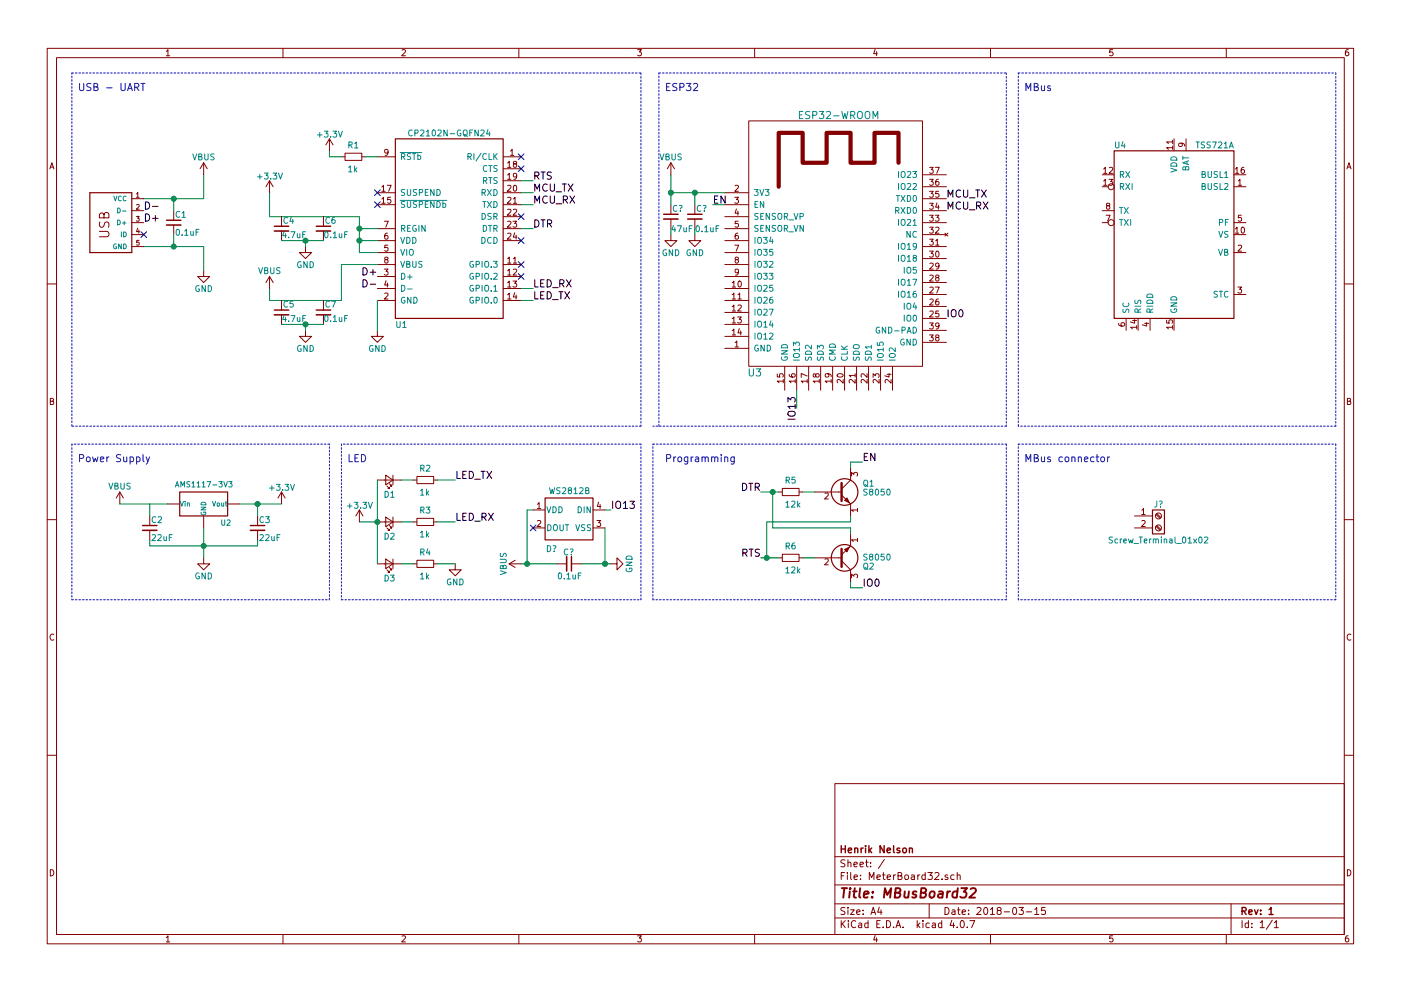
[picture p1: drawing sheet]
<svg xmlns="http://www.w3.org/2000/svg" width="297mm" height="210mm" viewBox="0 0 297 210" stroke-linecap="round" stroke-linejoin="round" font-family="sans-serif">
<g fill="none" stroke="#840000" stroke-width=".21">
<path d="M10 10.3h277v189.9h-277zM12 12.2h273v186.1h-273zM35.3 10.9l.3-.4v1.3M35.3 11.8h.7M60 10.3v1.9M85.2 10.6l.5-.1 .3 .4-.8 .9h.8M110 10.3v1.9M135.2 10.5h.8l-.4 .5 .3 .1 .1 .2-.1 .4-.2 .1-.5-.1M160 10.3v1.9M185.5 10.5l-.3 .9h.8M185.9 11v.8M210 10.3v1.9"/>
<path d="M235.9 10.5h-.6v.6h.6l.1 .5-.3 .2-.4-.1M260 10.3v1.9M285.9 10.5l-.4 .1-.2 .2-.1 .8 .3 .2 .4-.1 .1-.4-.1-.2-.4-.1-.3 .3M10.6 35.8l.4-1.3 .4 1.3M10.7 35.5h.6M43.2 34.5l-.8 1.3M43.2 34.5v2.6M43.2 34.5l.7 1.3M57.1 38.3l-.7 1.3M57.1 38.3v2.6M57.1 38.3l.8 1.3M69.8 29.5l-.7 1.2"/>
<path d="M69.8 29.5v2.5M69.8 29.5l.8 1.2M72.4 33.3h.8M73.2 32.5h3.5v1.5h-3.5zM76.7 33.3h.8M80 33.3h3.8M80.9 39.7l.4-.4v1.3M82.1 39.3h.8l-.5 1.3M82.3 32.2l-.3 .3-.3-.1-.1-.6 .4-.1 .3 .2-.1 .8-.3 .3h-.2M106.7 33.3h3.8M106.7 35.8h3.8M106.7 38.3h3.8"/>
<path d="M107.6 39.4l.5-.1 .2 .4-.8 .9h.8M107.6 34.6l.4-.4v1.3M107.6 37.1l.4-.3v1.2M107.6 35.5h.7M107.6 38h.7M108.2 32l.4-.3v1.3M108.2 33h.7M108.9 39.4l.2-.1a.67 .67 0 0 1 .5 .6 .67 .67 0 0 1-.5 .7l-.3-.5zM109.1 34.8l-.3-.3 .1-.2h.6v.3l-.6 .2-.1 .2 .1 .4 .2 .1h.2l.3-.3-.1-.3-.2-.1M109.6 37.3l-.3 .3-.4-.1v-.6l.4-.1 .3 .2-.1 .7-.3 .3h-.3M142.2 34.5v2.6M142.2 34.5l-.7 1.3"/>
<path d="M142.2 34.5l.8 1.3M155.9 39.4l.4-.1 .3 .4-.8 .9h.8M158.7 25.6h36.9v52.1h-36.9zM195.6 39.6h5.1M195.6 37.1h5.1M197.1 38h.8l-.5 .5 .4 .1v.6l-.2 .1-.5-.1M197.1 35.5h.8l-.5 .5 .4 .1v.5l-.2 .2-.5-.2M198.3 35.5h.8l-.5 1.3M199 38l-.4 .1-.2 .2v.8l.2 .2 .4-.1v-.6l-.4-.1-.2 .3M233.7 39.6h1.2M233.7 37.1h2.5M234 35.9l.3-.4v1.3"/>
<path d="M234 38.4l.3-.4v1.3M234 39.3h.7M234 36.8h.7M235.1 38h.8l-.4 .5 .4 .1v.6l-.2 .1-.6-.1M235.2 35.6l.5-.1 .2 .4-.8 .9h.8M248.6 31.3h-1.3l.4 .4M248.6 30.1h-1.3l.4 .4M248.6 29.8v.7M248.6 31v.7M248.9 29.5v2.5M250.4 30.4l.3 .2-.1 .4h-.6l-.1-.4 .2-.2h.8l.3 .3v.3M251.5 29.5v2.5"/>
<path d="M261.6 39.6h2.6M261.6 37.1h2.6M261.9 35.9l.4-.4v1.3M261.9 36.8h.7M262.5 38.4l.4-.4v1.3M262.5 39.3h.7M263.7 35.5l-.3 .1-.2 .2-.1 .7 .3 .3 .4-.2-.1-.6h-.3l-.3 .2M285.6 35.8l.4-1.3 .4 1.3M285.7 35.5h.6M21.1 49.1h1.6l.4 .4-.1 .6-.3 .1h-1.6M21.2 47.1v.9a.48 .48 0 0 0 .5 .2 .48 .48 0 0 0 .3-.4l.2-.5 .5-.2 .4 .4-.1 .7M22 45.6a.53 .53 0 0 1 .5-.5 .53 .53 0 0 1 .6 .4v.7h-2l.1-.8 .3-.2 .4 .2 .1 .8"/>
<path d="M27.9 42.2h2.6M28 44.7h2.5M28 47.2h2.5M28 49.8h2.5M28 52.3h2.5M28.9 45.9h.6l-.3 .4 .3 .1v.4h-.6M28.9 41.1l.3-.3v1.1M28.9 41.9h.6M29 43.5l.3-.1 .2 .3-.6 .7h.6M29.2 48.4l-.2 .7h.6M29.4 48.8v.7M29.5 51h-.5v.5l.4-.1 .1 .5h-.5"/>
<path d="M36.8 44.7v2M36.8 47.7v2.1M43.2 57.4v1.3h1.2l-1.2 1.2-1.3-1.2h1.3M57.1 58.7v2.5M57.1 58.7l-.7 1.2M57.1 58.7l.8 1.2M59.7 46v2M59.7 49v2M64.8 52.3v1.3h1.2l-1.2 1.3-1.3-1.3h1.3M68.6 46v2M68.6 49v2M80 58.7h3.8"/>
<path d="M80 53.6h3.8M80 51h3.8M80 48.5h3.8M80 56.1h3.8M80 40.9h3.8M80 43.4h3.8M80.9 42.2l.4-.3v1.2M80.9 43.1h.8M80.9 40.6h.8M81.5 57.1h.8l-.5 .5 .4 .1v.5l-.2 .2-.5-.2M81.5 46.9h.8l-.5 1.3M81.8 55.1l-.2-.2v-.2h.6v.3l-.5 .1-.1 .2v.4l.2 .1h.2l.3-.2-.1-.4-.2-.1"/>
<path d="M81.8 59.6l-.2 .9h.7M82.1 49.5h-.3l-.2 .3v.7l.2 .2 .4-.1-.1-.6h-.3l-.2 .2M82.2 52h-.6v.6h.6v.6l-.2 .1-.4-.1M82.8 41.9h-.6v.5h.6v.6l-.1 .1-.5-.1M106.7 58.7h3.8M106.7 51h3.8M106.7 48.5h3.8M106.7 56.1h3.8M106.7 40.9h3.8M106.7 43.4h3.8M106.7 46h3.8M107.6 54.9l.4-.3v1.2"/>
<path d="M107.6 42l.5-.1 .2 .3-.8 .9h.8M107.6 57.4l.4-.3v1.3M107.6 44.5l.5-.1 .2 .3-.8 1h.8M107.6 60l.4-.4v1.3M107.6 47l.5-.1 .2 .4-.8 .9h.8M107.6 49.6l.5-.1 .2 .3-.8 .9h.8M107.6 55.8h.7M107.6 58.4h.7M108.8 59.6h.8l-.5 .5 .4 .1v.6l-.2 .1-.5-.1M108.8 46.9h.8l-.5 .5 .4 .1v.6l-.2 .1-.5-.1M108.8 54.9l.4-.3v1.2M108.8 42.2l.4-.3v1.2"/>
<path d="M108.8 57.2l.5-.1 .3 .3-.8 1h.8M108.8 44.5l.5-.1 .3 .3-.8 1h.8M108.8 55.8h.8M108.8 43.1h.8M109.1 49.4l-.3 .9h.8M109.4 49.9v.8M142.2 49.8v1.2h1.3l-1.3 1.3-1.2-1.3h1.2M142.2 43.4v2.1M142.2 46.5v2M147.3 49.8v1.2h1.3l-1.3 1.3-1.3-1.3h1.3M147.3 43.4v2.1M147.3 46.5v2"/>
<path d="M153.7 58.7h5M153.7 53.6h5M153.7 51h5M153.7 48.5h5M153.7 56.1h5M153.7 40.9h5M153.7 43.4h5M153.7 46h5M155.2 60l.4-.4v1.3M155.8 41.9h.8l-.5 .4 .4 .1v.6l-.2 .1-.5-.1M155.8 52h.8l-.5 1.3M156.1 55.1l-.2-.2v-.2h.6v.3l-.5 .1-.1 .2v.4l.2 .1h.2l.3-.2-.1-.4-.2-.1"/>
<path d="M156.1 44.3l-.2 .9h.7M156.4 49.5h-.3l-.2 .3v.7l.2 .2 .4-.1-.1-.6h-.3l-.2 .2M156.4 44.8v.9M156.5 46.9h-.6v.6h.6v.6l-.2 .1-.4-.1M156.6 57.6l-.3 .3-.3-.1-.1-.6 .4-.1 .3 .2-.1 .8-.3 .3h-.2M156.6 59.7l.1-.1a.67 .67 0 0 1 .5 .7 .67 .67 0 0 1-.5 .6l-.2-.5zM195.6 42.2h5.1M195.6 44.7h5.1M195.6 47.2h5.1M195.6 49.8h5.1M195.6 52.3h5.1M195.6 54.9h5.1"/>
<path d="M195.6 59.9h5.1M195.6 57.4h5.1M197.1 53.3h.8l-.5 .5 .4 .1v.5l-.2 .2-.5-.2M197.1 50.7h.8l-.5 .5 .4 .1v.6l-.2 .1-.5-.1M197.1 48.2h.8l-.5 .5 .4 .1v.5l-.2 .2-.5-.2M197.1 45.7h.8l-.5 .4 .4 .1v.6l-.2 .1-.5-.1M197.1 43.1h.8l-.5 .5 .4 .1v.6l-.2 .1-.5-.1M197.1 40.6h.8l-.5 .5 .4 .1v.5l-.2 .2-.5-.2M197.2 58.5l.4-.1 .3 .3-.8 .9h.8M197.2 55.9l.4-.1 .3 .4-.8 .9h.8M198.3 45.7h.8l-.4 .4 .3 .1v.6l-.1 .1-.6-.1M198.4 51.1l.3-.4v1.3"/>
<path d="M198.4 48.3l.5-.1 .2 .4-.8 .9h.8M198.4 52h.7M198.5 53.4l.2-.1a.67 .67 0 0 1 .4 .6 .67 .67 0 0 1-.4 .7l-.3-.5zM198.6 58.9l-.2-.2v-.2h.6v.3l-.5 .1-.1 .3v.3l.2 .1h.3l.2-.2-.1-.4-.1-.1M198.7 43l-.3 1h.7M199 43.5v.9M199 40.6h-.6v.6h.6v.5l-.1 .2-.5-.2M199.1 56.4l-.2 .2-.4-.1-.1-.6 .5-.1 .2 .3-.1 .7-.3 .3h-.2M200.4 49.5l.6 .6M201 49.5l-.6 .6M233.7 44.7h2.5M233.7 47.2h1.2"/>
<path d="M234.5 45.7h.9l-.6 1.2M234.8 43.7l-.2-.3v-.2h.7v.3l-.6 .2-.1 .2v.4l.2 .1h.3l.2-.3v-.3l-.2-.1M261.6 47.2h2.6M261.6 49.8h2.6M261.6 53.6h2.6M261.9 48.6l.4-.4v1.3M261.9 49.5h.7M262.5 52.1l.5-.1 .2 .4-.7 .9h.7M263.2 45.7h-.6l-.1 .5h.7v.6l-.2 .1-.5-.1M263.2 48.3l.2-.1a.67 .67 0 0 1 .5 .6 .67 .67 0 0 1-.5 .7l-.3-.5zM10 60.2h2M59.7 63.7v2.1"/>
<path d="M59.7 66.8v2M64.8 70.1v1.3h1.2l-1.2 1.2-1.3-1.2h1.3M68.6 63.7v2.1M68.6 66.8v2M80 70.1v1.3h1.3l-1.3 1.2-1.3-1.2h1.3M80 63.7h3.8M80 61.2h3.8M81.6 62.3l.4-.1 .3 .3-.8 .9h.8M82.1 60v.9M106.7 63.7h3.8M106.7 61.2h3.8M107.6 62.5l.4-.3v1.2"/>
<path d="M107.6 60.9h.7M107.6 63.4h.7M109.1 62.1l-.3 .9h.8M109.4 62.6v.8M153.7 63.7h5M153.7 61.2h5M153.7 73.9h5M153.7 66.3h5M153.7 68.8h5M153.7 71.4h5M155.2 62.5l.4-.3v1.2M155.2 65.1l.4-.4v1.3"/>
<path d="M155.2 67.6l.4-.3v1.2M155.2 70.1l.4-.3v1.3M155.2 60.9h.8M155.2 63.4h.8M155.2 66h.8M155.2 68.5h.8M155.2 71.1h.8M155.9 72.7l.3-.4v1.3M155.9 73.6h.7M156.4 67.3h.8l-.5 .4 .4 .1v.6l-.2 .1-.5-.1M156.5 62.5l.3-.3v1.2M156.5 64.8l.4-.1 .3 .4-.8 .9h.8"/>
<path d="M156.5 63.4h.7M156.7 69.7l-.2 .9h.7M157 70.2v.9M164.8 79.3v.7h.6v-.7h.5l.2 .2-.2 .5M166.4 77.7v5.1M167.3 79.4l.1 .4 .2 .2h.8l.2-.2-.1-.5-.6 .1-.1 .4 .2 .2M168.9 77.7v5.1M171.1 79.8l-1.2-.6v.9M171.4 77.7v5.1M172.9 79.5l.3-.2h.4l.1 .2-.1 .5h-.4l-.2-.1-.2-.6h-.3v.7h.2l.2-.2M174 77.7v5.1M175.5 79.3l.2 .2v.4l-.6 .1-.1-.5 .2-.2h.7l.3 .3v.3"/>
<path d="M176.5 77.7v5.1M177.5 79.5a.76 .76 0 0 1 1.3 .2 .74 .74 0 0 1-1.3-.1zM179.1 77.7v5.1M181.3 79.6h-1.3l.4 .4M181.3 79.3v.7M181.6 77.7v5.1M183.8 79.3v.8l-.9-.8-.3 .2 .1 .5M184.1 77.7v5.1M186.7 77.7v5.1M188.1 79.4h.8M188.5 79.2v.8l-.9-.3M189.2 77.7v5.1"/>
<path d="M195.6 67.6h5.1M195.6 65h5.1M195.6 62.5h5.1M195.6 72.6h5.1M195.6 70.1h5.1M197.1 71.1h.8l-.5 .4 .4 .1v.6l-.2 .1-.5-.1M197.1 68.5h.8l-.5 .5 .4 .1v.6l-.2 .1-.5-.1M197.2 66.1l.4-.1 .3 .3-.8 1h.8M197.2 63.5l.4-.1 .3 .4-.8 .9h.8M197.2 61l.4-.1 .3 .4-.8 .9h.8M198.3 60.9h.8l-.5 1.3M198.6 71.6l-.2-.2v-.2h.6v.3l-.5 .1-.1 .3v.3l.2 .1h.3l.2-.2-.1-.4-.1-.1"/>
<path d="M199 63.4l-.4 .1-.2 .2v.8l.2 .2 .4-.1v-.6l-.4-.1-.2 .3M199 66h-.6v.6h.6v.5l-.1 .2-.5-.2M199.1 69.1l-.2 .2-.4-.1-.1-.6 .5-.1 .2 .3-.1 .7-.3 .3h-.2M237.2 68.6v.4l.3 .1 .7 .1 .3-.2-.2-.5-.6 .1v.4l.2 .2M238.8 67.6v2.5M240.1 68h.9M240.6 67.8v.8l-1-.3M241 69.4h-1.3l.4 .4M241 69.1v.7M241.3 67.6v2.5M242.7 68.6h.8M243.1 68.4v.8l-.9-.3"/>
<path d="M243.8 67.6v2.5M247.3 67.9v.6l.6 .1v-.7h.6l.1 .2-.1 .5M248.6 69.4h-1.3l.4 .4M248.6 69.1v.7M248.9 67.6v2.5M261.6 62.5h2.6M262.5 60.9h.7l-.4 .5 .4 .1v.5l-.2 .2-.5-.2M285 60.2h2M10.7 85.1h.5l.1-.5-.6-.1v1.3h.5l.2-.4-.3-.3M166.1 80.9h-1.3l.4 .3M166.1 80.5v.7M168.6 80.9h-1.3l.4 .3"/>
<path d="M168.6 80.5v.7M171.1 80.9h-1.2l.3 .3M171.1 80.5v.7M173.7 80.9h-1.3l.4 .3M173.7 80.5v.7M176.2 80.9h-1.2l.3 .3M176.2 80.5v.7M178.8 80.5v.8l-.9-.8-.4 .2 .1 .5M180.3 99.3v2.5l-1.9 2M181.3 80.5v.8l-.9-.8-.4 .2 .1 .5M183.8 80.5v.8l-.9-.8-.3 .2 .1 .5M185.1 80.1v-.8l.5 .4 .1-.4h.6l.1 .2-.1 .6"/>
<path d="M186.4 80.5v.8l-.9-.8-.4 .2 .1 .5M188.9 80.5v.8l-.9-.8-.3 .2 .1 .5M285.7 85.1h.5l.1-.5-.6-.1v1.3h.5l.2-.4-.3-.3M10 110.3h2M25.4 104.4l-.8 1.3M25.4 104.4v2.5M25.4 104.4l.8 1.3M31.7 109.5v2M31.7 112.5v2M35.6 106.9h2.5M43.2 118.4v1.2h1.2l-1.2 1.3-1.3-1.3h1.3M43.2 109.5v2.5"/>
<path d="M48.3 106.9h2.5M54.6 109.5v2M54.6 112.5v2M59.7 104.4l-.8 1.3M59.7 104.4v2.5M59.7 104.4l.8 1.3M76.2 108.2l-.8 1.3M76.2 108.2v2.5M76.2 108.2l.8 1.3M80 101.8h5.1M80 110.7h5.1M80 119.6h5.1"/>
<path d="M81.8 100.8l1.5 1-1.5 1.1zM81.8 109.7l1.5 1-1.5 1.1zM81.8 118.6l1.5 1-1.5 1zM82 103.1l.5 .5h-.2h.2v-.2M82 112l.5 .5h-.2h.2v-.2M82.5 102.6l.6 .5h-.3h.3v-.2M82.5 111.5l.6 .5h-.3h.3v-.2M83.3 100.8v2.1M83.3 109.7v2.1M83.3 118.6v2M87.6 101.8h.8M87.6 110.7h.8"/>
<path d="M87.6 119.6h.8M88.4 101.1h3.5v1.5h-3.5zM88.4 110h3.5v1.5h-3.5zM88.4 118.9h3.5v1.5h-3.5zM91.9 101.8h.8M91.9 110.7h.8M91.9 119.6h.8M96.5 119.6v1.3h1.3l-1.3 1.3-1.3-1.3h1.3M107.9 119.6h2.6M107.9 119.6l1.3 .8M109.2 118.9l-1.3 .7M113 108.2h2.6"/>
<path d="M113 112h2.6M113.9 107l.4-.4v1.3M113.9 110.5l.5-.1 .3 .4-.8 .9h.8M113.9 107.9h.8M118.1 119.6h2M121.2 119.6h2M125.7 108.2h2.6M125.7 112h2.6M126.6 110.4h.8l-.5 .5 .4 .1v.6l-.2 .1-.5-.1M126.9 106.5l-.3 1h.8M127.2 107v.9M129.5 119.6h1.3v-1.2l1.3 1.2-1.3 1.3v-1.3"/>
<path d="M165.1 104.4h.8M165.1 118.4h.8M165.9 103.6h3.5v1.6h-3.5zM165.9 117.6h3.5v1.5h-3.5zM169.4 104.4h.8M169.4 118.4h.8M172.7 104.4h5.7M172.7 118.4h5.7M174.9 104.7l.5-.1 .2 .3-.8 1h.8M174.9 118.7l.5-.1 .2 .3-.8 .9h.8M178.4 105l1.9 1.9v2.6M178.4 119l1.9 1.9v2.5"/>
<path d="M180.3 113.3v2.5l-1.9 1.9M180.5 101v-.8l.5 .5 .1-.4h.6l.1 .2-.1 .5M181.8 108.2h-1.3l.4 .4M181.8 114.5h-1.3l.4 .4M181.8 107.8v.8M181.8 114.2v.7M240.5 112h3.8M240.5 109.5h3.8M242.1 108.2l.3-.3v1.3M242.1 110.5l.5-.1 .2 .4-.8 .9h.8M242.1 109.2h.7M245.1 111.7l.8 .8"/>
<path d="M245.1 109.1l.8 .9M245.3 111.5l.8 .8M245.3 109l.8 .8M285 110.3h2M11.4 134.6a.58 .58 0 0 0-.8 .6 .58 .58 0 0 0 .8 .5M82 120.9l.5 .5h-.2h.2v-.2M82.5 120.4l.6 .5h-.3h.3v-.3M180.5 122.6v-.8l.5 .4 .1-.3h.6l.1 .1-.1 .6M286.4 134.6a.58 .58 0 0 0-.8 .6 .58 .58 0 0 0 .8 .5M10 160.2h2M177 166.3h108v32h-108zM285 160.2h2"/>
<path d="M10.7 184.5a.65 .65 0 0 1 .7 .7 .65 .65 0 0 1-.7 .6zM35.3 198.9l.3-.4v1.3M35.3 199.8h.7M60 198.3v1.9M85.2 198.6l.5-.1 .3 .4-.8 .9h.8M110 198.3v1.9M135.2 198.5h.8l-.4 .5 .3 .1 .1 .2-.1 .4-.2 .1-.5-.1M160 198.3v1.9M177 194.8h108M177 191.8h108M177 187.8h108M177 181.8h108"/>
<path d="M178.4 195.3v1.5M178.4 185.8h.5M178.6 196l.6 .8M179.1 185.1h-.7v1.5M179.1 192.6l-.5-.1-.3 .3 .1 .3 .7 .4v.4l-.2 .1-.6-.1M179.1 182.5l-.5-.1-.3 .3 .1 .3 .7 .4v.4l-.2 .1-.6-.1M179.2 195.3l-.8 .9M179.7 185.1v.2M179.7 185.6v1M179.8 192.5v.2M179.8 183.1l.2-.2 .4 .1v.9M179.8 182.4v1.5"/>
<path d="M179.8 193v1M179.9 195.3v.2M179.9 195.8v1M180.3 193h.8l-.8 1h.8M180.4 185.1v1.3l.2 .2M181.1 183.4l.7-.1-.1-.3-.4-.1-.2 .2v.7h.6M181.1 186.1l.7-.1-.1-.3-.4-.1-.2 .2 .1 .7h.5M181.4 195.5a.71 .71 0 0 0-1 .5 .71 .71 0 0 0 .8 .8l.2-.1M181.6 193.5l.7-.1v-.3l-.4-.1-.3 .2 .1 .7h.6M182.1 195.9h.6v.9M182.3 183.4l.8-.1-.1-.3-.4-.1-.3 .2 .1 .7h.6M182.4 186.5v.1"/>
<path d="M182.4 185.7v.1M182.7 196.2l-.7 .3 .2 .3 .5-.1M183 193.9v.1M183 193.1v.1M183.5 182.9h.6M183.7 182.4v1.3l.4 .2M184 195.9l-.4-.1-.3 .3 .1 .6 .2 .1 .4-.1M184 195.3v1.5M184.3 186.6v-1.5l.5 1.1 .5-1.1v1.5M184.6 183.8v.1M184.6 183v.1M184.7 194l.4-1.5 .5 1.5"/>
<path d="M184.8 193.6h.7M185.5 198.5l-.3 .9h.8M185.9 199v.8M185.9 196h.5M185.9 186.1l.7-.1v-.3l-.4-.1-.3 .2 .1 .7h.6M186.4 192.5l-.3 1h.9M186.6 195.3h-.7v1.5h.7M186.8 193v1M187.1 185.6h.6M187.2 196.7v.1M187.3 185.1v1.3l.4 .2M187.5 182.3l-1.3 2"/>
<path d="M188 195.3a.76 .76 0 0 1 .8 .8 .76 .76 0 0 1-.8 .7zM188.1 186.1l.7-.1-.1-.3-.4-.1-.2 .2 .1 .7h.5M189.5 196.7v.1M189.5 185.6v1M189.9 185.6l-.4 .3M190 196.8l.4-1.5 .6 1.5M190.1 196.4h.7M190.4 185.8l.7-.1v-.4l-.2-.2h-.5v1.5h.6l.2-.1 .1-.4-.4-.3M191.5 196.7v.1M191.9 185.7l.2-.1 .4 .1 .1 .6-.1 .2-.4 .1-.2-.1zM193.2 185.7h.6l.1 .9M193.9 186l-.7 .3 .2 .3 .5-.1"/>
<path d="M194.5 195.3v1.5M194.6 185.6v1M194.6 196.3l.4 .5M195 185.6l-.4 .3M195 195.8l-.5 .6M195.7 195.3v.2M195.7 195.8v1M196.2 185.7l-.5-.1-.2 .3v.6l.2 .1 .5-.1M196.2 185.1v1.5M196.7 185.1h1l-.5 .6 .4 .1v.7l-.2 .1-.7-.1M197 191.8v3M197 195.9l-.4-.1-.3 .3 .1 .6 .2 .1 .4-.1"/>
<path d="M197.7 195.9h.6v.9M198.2 185.3l.6-.2 .3 .4-1 1.1h1M198.3 196.2l-.7 .3 .2 .3 .5-.1M199.7 195.9l-.5-.1-.2 .3v.6l.2 .1 .5-.1M199.7 195.3v1.5M199.7 186.5v.1M200.4 192.5a.76 .76 0 0 1 .8 .8 .76 .76 0 0 1-.8 .7zM200.9 185.7l-.3-.1-.2 .2v.2l.5 .2v.3h-.5M201.8 195.2l-.4 1.1h1M201.9 193.1h.5l.1 .9M202.2 195.8v1M202.3 185.7l-.4-.1-.3 .3 .1 .6 .2 .1 .4-.1"/>
<path d="M202.5 193.4l-.7 .3 .2 .3 .5-.1M202.9 196.7v.1M202.9 185.7l.2-.1 .4 .1 .1 .9M202.9 185.1v1.5M203 193h.6M203.2 192.5v1.3l.4 .2M203.8 195.4l.1-.1a.8 .8 0 0 1 .6 .8 .8 .8 0 0 1-.6 .7 .97 .97 0 0 1-.1-1.4zM204 193.5l.7-.1-.1-.3-.4-.1-.2 .2 .1 .7h.5M205.1 196.7v.1M205.4 193.9v.1M205.4 193.1v.1M205.6 195.3h1.1l-.7 1.5"/>
<path d="M207.1 192.7l.6-.2 .3 .5-.9 1h.9M208.7 192.7l.2-.2a.8 .8 0 0 1 .5 .8 .8 .8 0 0 1-.5 .7l-.3-.5zM210 193l.4-.5v1.5M210 194h.8M210 198.3v1.9M211.7 193.2l-.3-.3 .1-.2 .2-.2 .4 .1 .2 .2-.1 .2-.5 .2-.3 .3v.2l.3 .3h.3l.3-.3v-.2l-.3-.3M212.9 193.5h1.1M214.8 192.7l.2-.2a.8 .8 0 0 1 .6 .8 .8 .8 0 0 1-.6 .7l-.3-.5zM216 192.5h1l-.5 .6 .4 .1v.7l-.2 .1-.7-.1M217.6 193.5h1.1M219.4 193l.4-.5v1.5M219.4 194h.8"/>
<path d="M221.6 192.5h-.7l-.1 .7h.7l.2 .2-.1 .5-.2 .1-.6-.1M235.9 198.5h-.6v.7l.6-.1 .1 .5-.3 .2-.4-.1M260 198.3v1.9M261 191.8v6.5M263.3 195.3v1.5M264.7 195.9l-.4-.1-.3 .3 .1 .6 .2 .1 .4-.1M264.7 195.3v1.5M265.4 196.7v.1M265.4 195.9v.1M267.2 195.8l.4-.5v1.5M267.2 196.8h.8M269.7 195.2l-1.2 2"/>
<path d="M270.2 195.8l.4-.5v1.5M270.2 196.8h.8M285.7 184.5a.65 .65 0 0 1 .7 .7 .65 .65 0 0 1-.7 .6zM285.9 198.5l-.4 .1-.2 .3-.1 .7 .3 .2 .4-.1 .1-.4-.1-.2-.4-.1-.3 .3"/>
<circle cx="235.6" cy="39.6" r=".63"/>
<circle cx="235.6" cy="47.2" r=".63"/>
<circle cx="245.6" cy="112" r=".63"/>
<circle cx="245.6" cy="109.5" r=".63"/>
</g>
<g fill="none" stroke="#840000" stroke-width=".3">
<path d="M35.3 46.7h3.1M58.2 48h3M67.1 48h3M140.7 45.5h3.1M145.8 45.5h3M58.2 65.8h3M67.1 65.8h3M30.2 111.5h3.1M53.1 111.5h3M121.2 118.1v3.1M178.4 179.4v1.5M179.2 179.4v1.5"/>
<path d="M181.2 179.9v1M182.6 179.9v1M183 179.9l-.4 .3M183.5 179.4v.2M183.5 179.9v1M184.2 179.4v1.5M184.8 179.9l-.6 .6M187.5 179.4v1.5l-.9-1.5v1.5M189.5 179.4v1.3l.2 .2M192.8 179.9v1M178.4 180.1h.8M179.9 180.4l.7-.1-.1-.3-.4-.1-.2 .2v.7h.6"/>
<path d="M181.2 180.1l.2-.2 .4 .1 .1 .9M184.4 180.4l.4 .5M188.1 180.4l.7-.1-.1-.3-.4-.1-.2 .2 .1 .7h.5M190.8 180l-.4-.1-.2 .2v.3l.6 .1v.3h-.6M191.5 180.1l.2-.2 .4 .2 .1 .5-.2 .2-.3 .1-.2-.1zM192.8 180.1l.2-.2 .4 .1v.9M263.3 193.3l.8-.1 .1-.2-.1-.3-.2-.2h-.6v1.5M263.7 193.3l.5 .7M264.8 193.5l.7-.1-.1-.3-.4-.1-.2 .2v.7h.6M266 193l.3 1 .4-1M267.3 193.9v.1M267.3 193.1v.1"/>
<path d="M269.1 193l.4-.5v1.5M269.1 194h.8"/>
</g>
<g fill="none" stroke="#840000" stroke-width=".41">
<path d="M178.5 188.4h1.1M179 188.4l-.2 2M180.2 189.1l-.2 1.3M180.3 188.4l-.1 .2 .2-.1-.1-.1-.1 .2M180.9 189.1h.7M181.2 188.4l-.2 1.8 .1 .1 .4 .1M182.4 188.4l-.2 1.8 .2 .2M183.2 189.8l.9-.2v-.4l-.6-.1-.3 .3v.9h.7M184.9 190.3v.1M185.1 189.2l-.1 .2-.1-.1 .2-.1-.1 .2M187.4 190.4l.2-2 .5 1.5 .9-1.5-.3 2M189.8 189.4l.9-.1a.46 .46 0 0 0 .2-.5 .46 .46 0 0 0-.3-.4h-.7l-.2 2h.7l.3-.1 .2-.5-.4-.4"/>
<path d="M191.8 189.1v1.2l.5 .1 .3-.1M192.7 189.1l-.1 1.3M194.3 189.2l-.5-.1-.3 .4 .3 .3 .4 .1 .1 .3-.1 .1h-.8M195.2 189.4l.9-.1a.46 .46 0 0 0 .3-.5 .46 .46 0 0 0-.4-.4h-.6l-.3 2h.8l.3-.1 .1-.5-.4-.4M197.3 189.3l.3-.2 .5 .2v.8l-.4 .3-.6-.1zM199.1 189.2h.7v1.2M199.9 189.6l-.7 .1a.4 .4 0 0 0-.3 .3 .4 .4 0 0 0 .2 .4l.7-.1M200.9 189.1l-.2 1.3M201.4 189.1l-.3 .1-.3 .3M203 189.2l-.2-.1a.67 .67 0 0 0-.8 .4v.8l.3 .1 .5-.1M203.1 188.4l-.3 2M203.8 188.4h1.3l-.8 .8a.48 .48 0 0 1 .6 .4l-.3 .7-.7 .1-.3-.1"/>
<path d="M205.8 188.6l.3-.2h.5l.2 .1 .1 .5-1.4 1.4h1.2"/>
</g>
<g fill="none" stroke="#000" stroke-width=".21">
<path d="M113.4 37.3l.7-.1 .2-.2-.1-.4-.2-.1h-.6v1.5M113.8 37.3l.5 .7M114.7 36.5h.9M115.1 36.5v1.5M116 39.2a.72 .72 0 0 0-1 .5 .72 .72 0 0 0 .7 .9l.3-.2M116.7 39v1.3l.3 .3h.2l.4-.3v-1.3M116.9 36.6l-.6-.1-.2 .1v.5l.6 .3 .2 .3-.3 .3-.6-.1M119.2 39h.9M119.7 39v1.6M120.5 39l1 1.6M121.5 39l-1 1.6M30.8 42.8a.77 .77 0 0 1 .9 .8 .77 .77 0 0 1-.9 .8z"/>
<path d="M30.8 45.4a.77 .77 0 0 1 .9 .7 .77 .77 0 0 1-.9 .8zM32.4 43.8h1.1M32.4 46.3h1.1M32.9 45.7v1.2M77 56.8a.77 .77 0 0 1 .9 .8 .77 .77 0 0 1-.9 .7zM77 59.4a.77 .77 0 0 1 .9 .7 .77 .77 0 0 1-.9 .8zM78.5 57.8h1.2M79.1 57.2v1.1M113.4 40.6v-1.6l.5 1.1 .5-1.1v1.6M113.4 43.1v-1.5l.5 1.1 .5-1.1v1.5M113.4 59.4v1.5h.7M113.4 46.7a.77 .77 0 0 1 .9 .7 .77 .77 0 0 1-.9 .8z"/>
<path d="M114.7 46.7h.9M115.1 46.7v1.5M115.4 59.4h-.8v1.5h.8M116 59.4a.77 .77 0 0 1 .9 .7 .77 .77 0 0 1-.9 .8zM116 41.7a.72 .72 0 0 0-1 .5 .72 .72 0 0 0 .7 .9l.3-.2M116.1 47.5l.7-.1 .2-.2-.1-.4-.2-.1h-.6v1.5M116.5 47.5l.5 .7M116.7 41.6v1.2l.3 .3h.2l.4-.3v-1.2M117.9 40.7h1.2M117.9 43.3h1.2M119.4 42.4l.8-.1 .1-.2-.1-.4-.2-.1h-.6v1.5M119.8 42.4l.5 .7"/>
<path d="M120.1 59.4l1 1.5M120.8 41.6l1 1.5M121.1 59.4l-1 1.5M121.8 41.6l-1 1.5M151.5 42.3h.5M152.2 41.6h-.7v1.5h.7M153.7 41.6v1.5l-.8-1.5v1.5M201 41.8v-1.5l.5 1.1 .5-1.1v1.5M201 44.4v-1.6l.5 1.1 .5-1.1v1.6M203.7 40.5a.72 .72 0 0 0-1.1 .4 .72 .72 0 0 0 .8 .9l.3-.1M203.7 43a.72 .72 0 0 0-1.1 .5 .72 .72 0 0 0 .8 .9l.3-.2M204.3 40.3v1.2l.3 .3h.3l.3-.3v-1.2"/>
<path d="M204.3 42.8v1.3l.3 .3h.3l.3-.3v-1.3M205.5 42h1.2M205.5 44.5h1.2M206.9 40.3h.8M207.1 43.7l.7-.1 .1-.2v-.4l-.3-.2h-.5v1.6M207.3 40.3v1.5M207.4 43.7l.5 .7M208.1 40.3l1 1.5M208.5 42.8l1 1.6M209.1 40.3l-1 1.5M209.5 42.8l-1 1.6M78.5 60.3h1.2"/>
<path d="M113.4 61.9v1.5h.7M114.6 62.6h.5M114.6 60.1h.5M115.4 61.9h-.8v1.5h.8M116 61.9a.77 .77 0 0 1 .9 .8 .77 .77 0 0 1-.9 .7zM117.2 63.6h1.1M117.2 61h1.1M118.5 61.9h.9M118.7 60.2l.7-.1 .2-.2-.1-.4-.2-.1h-.6v1.5M118.9 61.9v1.5M119.1 60.2l.5 .7M119.7 61.9l1.1 1.5"/>
<path d="M120.8 61.9l-1.1 1.5M201 65.7v1.5M201.8 65.9a.5 .5 0 0 1 .5-.2 .5 .5 0 0 1 .4 .5l-.1 .8-.3 .2a.53 .53 0 0 1-.6-.5zM203.4 65.9l.3-.2a.81 .81 0 0 1 .5 .8 .81 .81 0 0 1-.5 .7l-.3-.1-.1-.5zM96.9 100v1.5h.7M98.9 100h-.8v1.5h.8M99.5 100a.77 .77 0 0 1 .9 .8 .77 .77 0 0 1-.9 .7zM102 100h.8M102.4 100v1.5M103.2 100l1 1.5M104.2 100l-1 1.5M167.1 85.3v-1l.5 .6 .3-.6 .5 .1 .2 .3-.2 .6"/>
<path d="M167.1 88.9h1.5M167.1 87.5a.99 .99 0 0 1 1.5 .1 .53 .53 0 0 1-.5 .7h-.5a.52 .52 0 0 1-.5-.8zM168.6 86.2h-1.5l.4 .5M168.6 85.8v.9M183.2 96.9h.5M184 96.2h-.8v1.5h.8M185.5 96.2v1.5l-.9-1.5v1.5M96.9 108.9v1.5h.7M98.1 100.7h.5M98.1 109.6h.5M98.9 108.9h-.8v1.5h.8M99.5 108.9a.77 .77 0 0 1 .9 .7 .77 .77 0 0 1-.9 .8z"/>
<path d="M100.7 101.7h1.1M100.7 110.6h1.1M102.2 109.7l.7-.1 .2-.2-.1-.4-.2-.1h-.6v1.5M102.6 109.7l.5 .7M103.6 108.9l1 1.5M104.6 108.9l-1 1.5M129.9 106.3v1.6M130.8 106.4a.5 .5 0 0 1 .5 0 .5 .5 0 0 1 .3 .5l-.1 .8-.3 .2a.53 .53 0 0 1-.6-.5v-.5zM132.2 106.8l.4-.5v1.6M132.2 107.9h.8M133.6 106.3h.9l-.5 .6 .5 .3-.1 .5-.2 .2-.6-.2M157.4 102.5a.77 .77 0 0 1 .9 .8 .77 .77 0 0 1-.9 .8z"/>
<path d="M157.5 117.3l.7-.1 .2-.2-.1-.3-.2-.2h-.6v1.5M157.9 117.3l.5 .7M158.7 102.5h.9M158.8 116.5h.9M159.2 102.5v1.6M159.3 116.5v1.5M160.1 103.3h.8l.1-.3-.1-.3-.2-.2h-.6v1.6M160.5 103.3l.5 .8M161 116.6l-.6-.1-.2 .2v.4l.7 .3 .1 .3-.3 .3h-.6M183.2 122.9v1.5M184 123.1a.5 .5 0 0 1 .6-.2 .5 .5 0 0 1 .3 .5v.8l-.3 .2a.53 .53 0 0 1-.7-.5zM185.6 123l.3-.1a.81 .81 0 0 1 .5 .7 .81 .81 0 0 1-.5 .8l-.3-.2-.1-.4z"/>
</g>
<g fill="none" stroke="#840000" stroke-width=".25">
<path d="M83.8 29.5h22.9v38.1h-22.9zM236.2 32h25.4v35.6h-25.4zM19 40.9h8.9v12.7h-8.9zM38.1 104.4h10.2v5.1h-10.2zM115.6 105.7h10.1v8.8h-10.1zM244.3 108.2h2.6v5.1h-2.6z"/>
<circle cx="179.1" cy="118.4" r="2.82"/>
<circle cx="179.1" cy="104.4" r="2.82"/>
</g>
<g fill="none" stroke="#008484" stroke-width=".21">
<path d="M40.9 32.7l.4 1.2 .4-1.2M42.1 33.2l.6-.1v-.3l-.6-.1v1.2h.5l.2-.4-.2-.3M43.4 32.7v1l.2 .2h.3l.2-.2v-1M45.4 32.7h-.6l-.1 .4a.54 .54 0 0 1 .6 .7l-.1 .1h-.5M54.6 37.5h1M55.1 37v1M56.1 36.7h.7l-.4 .5 .4 .1v.6l-.2 .1-.5-.1M57.4 37.9v.1M57.9 36.7h.8l-.5 .5 .4 .1v.6l-.2 .1-.5-.1M59.1 36.7l.4 1.3 .4-1.3M67.3 28.6h1M67.8 28.1v1"/>
<path d="M68.8 27.8h.7l-.4 .5 .4 .1v.6l-.2 .1-.5-.1M70.1 29v.1M70.6 27.8h.8l-.5 .5 .4 .1v.6l-.2 .1-.5-.1M71.8 27.8l.4 1.3 .4-1.3M73.9 35.6l.4-.4v1.3M73.9 36.5h.7M74 30.8l.6-.1v-.5l-.6-.1v1.3M74.3 30.8l.4 .6M75.2 30.5l.3-.4v1.3M75.2 31.4h.7M75.2 35.2v1.3M75.3 36l.4 .5"/>
<path d="M75.7 35.6l-.5 .5M84.8 32.4h4.6M85.1 33.2h.7v-.5l-.7-.1v1.3M85.4 33.2l.5 .7M87.1 32.6h-.6l-.1 .5a.54 .54 0 0 1 .6 .6l-.2 .2-.4-.1M87.4 27.7a.56 .56 0 0 0-.8 .5 .56 .56 0 0 0 .8 .5M87.5 32.6h.7M87.8 32.6v1.3M88 28.2h.6v-.5l-.6-.1v1.2M88.6 33.1l.4-.1 .2 .2-.1 .6h-.5M88.6 32.6v1.3M89.2 27.7l.5-.1 .2 .3-.8 .9h.8"/>
<path d="M90.4 27.9l.4-.3v1.2M90.4 28.8h.7M91.7 27.7l.2-.1a.67 .67 0 0 1 .4 .6 .67 .67 0 0 1-.4 .6l-.3-.4zM92.8 27.7l.5-.1 .2 .3-.7 .9h.7M94.8 27.6v1.2l-.7-1.2v1.2M95.4 28.4h1M97.7 27.6a.59 .59 0 0 0-.8 .6 .59 .59 0 0 0 .8 .6v-.5h-.2M98.3 27.8l.2-.2h.4l.2 .8a.42 .42 0 0 1-.3 .4 .42 .42 0 0 1-.4 0l-.2-.4zM98.5 28.5l.6 .5M99.2 33.2h.6l.1-.5-.7-.1v1.3M99.5 33.2l.4 .7M99.6 28.2h.4"/>
<path d="M100.2 27.6h-.6v1.2M100.5 32.6v1.3M101.4 27.6v1.2l-.7-1.2v1.2M102 27.7l.4-.1 .3 .3-.8 .9h.8M102 32.5l-1.1 1.7M102.5 38.3l.6-.1 .1-.4-.7-.1v1.2M102.8 38.3l.4 .6M103.1 32.7a.56 .56 0 0 0-.7 .5 .56 .56 0 0 0 .7 .5M103.2 35.2a.56 .56 0 0 0-.7 .5 .56 .56 0 0 0 .7 .6M103.5 27.5l-.3 .9h.7M103.6 35.1h.7M103.6 37.7h.7"/>
<path d="M103.7 32.6v1.3h.6M103.8 28v.8M104 35.1v1.3M104 37.7v1.2M104.7 32.6v1.3M104.9 33.1l.5 .8M105.4 35.2h-.6l-.1 .4a.54 .54 0 0 1 .7 .7l-.2 .1-.5-.1M105.4 37.7h-.6l-.1 .4a.54 .54 0 0 1 .7 .7l-.2 .1h-.5M105.4 32.6l-.7 .7M139.9 32.7l.4 1.2 .5-1.2M141.2 33.2l.6-.1v-.3l-.6-.1v1.2h.5l.2-.4-.3-.3M142.5 32.7v1l.2 .2h.3l.2-.2v-1"/>
<path d="M144.4 32.7h-.6v.4a.54 .54 0 0 1 .6 .7l-.2 .1h-.5M169.5 24.4h.5M170.2 23.6h-.7v1.6h.7M171.7 23.7l-.6-.1-.2 .2v.4l.6 .3 .2 .4-.3 .3-.6-.1M172.3 24.5l.8-.1 .1-.3-.1-.3-.2-.2h-.6v1.6M173.7 23.6h1l-.6 .6 .6 .3-.1 .5-.3 .2-.6-.2M175.2 23.8l.6-.2 .3 .5-.9 1.1h.9M176.7 24.6h1.2M178.5 23.6l.3 1.6 .3-1.1 .3 1.1 .4-1.6M180.4 24.5l.7-.1 .2-.3-.1-.3-.3-.2h-.5v1.6M180.7 24.5l.6 .7M181.9 23.9a.5 .5 0 0 1 .6-.3 .5 .5 0 0 1 .3 .5v.9l-.3 .2a.53 .53 0 0 1-.7-.5z"/>
<path d="M183.5 23.9a.5 .5 0 0 1 .6-.3 .5 .5 0 0 1 .3 .5v.9l-.3 .2a.53 .53 0 0 1-.7-.5zM185.1 25.2v-1.6l.5 1.1 .5-1.1v1.6M190.5 36.4v1.3M190.5 38.9v1.3M191.2 39h.5l.2 .8a.42 .42 0 0 1-.2 .4 .42 .42 0 0 1-.5-.1l-.1-.3zM191.2 36.4h.5l.2 .8a.42 .42 0 0 1-.2 .4 .42 .42 0 0 1-.5 0l-.1-.4zM192.4 39l.5-.1 .2 .4-.8 .9h.8M192.4 36.5l.5-.1 .2 .3-.8 1h.8M193.5 36.4h.8l-.4 .5 .4 .1v.5l-.2 .2-.6-.2M193.6 39l.5-.1 .2 .4-.8 .9h.8M236.5 30.1v1l.3 .3h.2l.2-.3v-1M237.5 37.1l.7-.1v-.5l-.7-.1v1.3"/>
<path d="M237.5 39.6l.7-.1v-.5l-.7-.1v1.3M237.8 37.1l.5 .6M237.8 39.6l.5 .6M238.1 30l-.3 1h.8M238.4 30.5v.9M238.7 36.4l.8 1.3M238.7 38.9l.8 1.3M239.5 36.4l-.8 1.3M239.5 38.9l-.8 1.3M240 38.9v1.3M248.2 35.7l1.3 .4-1.3 .4M248.3 33.5a.69 .69 0 0 1 .8-.2 .69 .69 0 0 1 .4 .7h-1.3z"/>
<path d="M248.4 34.6a.67 .67 0 0 1 .8 0 .67 .67 0 0 1 .3 .6h-1.3zM250.8 33.1v.8M250.8 33.5h1.2M251.4 35.6l.2-.3 .4 .3v.4h-1.2l.1-.6h.4l.1 .6M251.7 34.2v.6M252 34.1l-1.2 .4 1.2 .4M253.6 30.1h.7M253.9 30.1v1.3M254.9 39.5l.6-.1v-.4l-.6-.1v1.3h.4l.3-.4-.3-.3M254.9 37l.6-.1v-.4l-.6-.1v1.3h.4l.3-.5-.3-.2M255.4 30.2h-.6l-.1 .4a.54 .54 0 0 1 .6 .7l-.1 .1-.5-.1M256.1 38.9v1l.3 .3h.2l.2-.3v-1"/>
<path d="M256.1 36.4v1l.3 .3h.2l.2-.3v-1M256.6 30.2h-.6v.4a.54 .54 0 0 1 .6 .7l-.2 .1-.5-.1M257 30.1h.9l-.5 1.3M258.1 39h-.6v.4a.54 .54 0 0 1 .6 .7l-.2 .1-.5-.1M258.1 36.4h-.6v.5a.54 .54 0 0 1 .6 .6l-.2 .2-.5-.1M258.3 30.2l.5-.1 .3 .4-.8 .9h.8M258.7 38.9v1.3h.6M258.7 36.4v1.3h.6M259.6 30.5l.3-.4v1.3M259.6 31.4h.7M259.6 39l.5-.1 .2 .4-.7 .9h.7M259.6 36.7l.4-.3v1.3"/>
<path d="M259.6 37.7h.7M260.7 31.4l.4-1.3 .4 1.3M260.8 31h.6M24.1 41.6l.4 1 .3-1M24.6 51.8a.45 .45 0 0 0-.5 .5 .45 .45 0 0 0 .6 .4v-.4h-.2M24.9 44.1a.51 .51 0 0 1 .6 .5 .51 .51 0 0 1-.6 .6zM24.9 46.7a.51 .51 0 0 1 .6 .5 .51 .51 0 0 1-.6 .5zM25.7 41.7a.44 .44 0 0 0-.6 .4 .44 .44 0 0 0 .6 .4M25.7 51.8v1l-.6-1v1M25.7 49.2v1M26 44.8h.7M26 47.3h.7"/>
<path d="M26.2 49.2a.51 .51 0 0 1 .6 .5 .51 .51 0 0 1-.6 .5zM26.2 51.8a.51 .51 0 0 1 .6 .5 .51 .51 0 0 1-.6 .5zM26.3 46.9v.8M26.7 41.7a.44 .44 0 0 0-.6 .4 .44 .44 0 0 0 .6 .4M37.4 48.8l.2-.1a.67 .67 0 0 1 .5 .6 .67 .67 0 0 1-.5 .6l-.3-.5zM38.1 45a.56 .56 0 0 0-.8 .5 .56 .56 0 0 0 .8 .5M38.6 45.2l.4-.3v1.2M38.6 49.8v.1M38.6 46.1h.7M39.2 49l.3-.3v1.2M39.2 49.9h.7M40.4 49.1l.1 .8h.3l.2-.1"/>
<path d="M41 49.1v.8M41.6 49.2h.4M42.2 48.7h-.6v1.2M54.8 56.8l.4 1.3 .5-1.3M56.1 57.4l.6-.1v-.4l-.6-.1v1.3h.5l.2-.5-.3-.2M57.4 56.8v1l.2 .3h.3l.2-.3v-1M59.4 56.8h-.6l-.1 .5a.54 .54 0 0 1 .6 .6l-.2 .2-.5-.1M60.2 49.1l-.3 .9h.8M60.5 49.6v.8M61 46.2a.56 .56 0 0 0-.8 .5 .56 .56 0 0 0 .8 .6M61.2 50.3v.1M61.7 49.2h.8l-.5 1.2"/>
<path d="M61.7 46l-.2 1h.7M62.1 46.5v.9M63 49.6l.1 .8h.3l.2-.1M63.6 49.6v.8M63.8 55.6a.59 .59 0 0 0-.7 .5 .59 .59 0 0 0 .7 .6l.1-.5h-.3M64.2 49.8h.4M64.8 49.2h-.6v1.2M65.1 55.5v1.3l-.7-1.3v1.3M65.7 55.5a.64 .64 0 0 1 .8 .7 .64 .64 0 0 1-.8 .6zM68.9 49.3l.2-.1a.67 .67 0 0 1 .5 .6 .67 .67 0 0 1-.5 .6l-.3-.4zM69.8 46.2a.56 .56 0 0 0-.7 .5 .56 .56 0 0 0 .7 .6M70.1 50.3v.1"/>
<path d="M70.7 49.5l.3-.3v1.2M70.7 50.4h.7M70.9 46.1l-.3 .1-.2 .2v.7l.2 .3 .4-.1-.1-.6-.3-.1-.2 .2M71.9 49.6l.1 .8h.3l.2-.1M72.5 49.6v.8M73.1 49.8h.4M73.7 49.2h-.6v1.2M84.8 42.5h9.9M85 52.9l.4 1.3 .4-1.3M85 50.4l.4 1.2 .4-1.2M85 55.4l.4 1.3 .4-1.3M85.1 58a.64 .64 0 0 1 .8 .6 .64 .64 0 0 1-.8 .7z"/>
<path d="M85.1 48.5l.7-.1v-.5l-.7-.1v1.3M85.4 48.5l.5 .6M85.8 42.8h-.6l-.1 .4a.54 .54 0 0 1 .7 .7l-.2 .1-.5-.1M85.8 40.3h-.6l-.1 .4a.54 .54 0 0 1 .7 .6l-.2 .2-.5-.1M86.2 50.4a.64 .64 0 0 1 .8 .6 .64 .64 0 0 1-.8 .6zM86.2 56l.6-.1v-.4l-.6-.1v1.3h.5l.2-.4-.2-.3M86.2 52.9v1.3M86.4 42.7v1.1l.2 .2h.2l.3-.2v-1.1M86.4 40.2v1l.2 .3h.2l.3-.3v-1M86.4 58.8h1M86.4 48.4h.4M86.8 53.1l.3-.2 .4 .1 .1 .7a.42 .42 0 0 1-.2 .4 .42 .42 0 0 1-.4 0l-.2-.4z"/>
<path d="M86.9 58.3v1M87 47.8h-.6v1.3h.6M87.5 50.4a.64 .64 0 0 1 .7 .6 .64 .64 0 0 1-.7 .6zM87.5 55.4v1.1l.2 .2h.3l.2-.2v-1.1M88.2 47.9a.59 .59 0 0 0-.7 .5 .59 .59 0 0 0 .7 .6l.1-.5h-.3M88.3 42.8h-.6v.4a.54 .54 0 0 1 .6 .7l-.2 .1-.5-.1M88.3 40.3h-.6v.4a.54 .54 0 0 1 .6 .6l-.2 .2-.5-.1M88.8 47.8v1.3M88.9 43.4l.6-.1 .1-.5-.7-.1v1.3M88.9 40.9l.6-.1 .1-.5-.7-.1v1.3M89.5 55.5h-.6l-.1 .4a.54 .54 0 0 1 .6 .7l-.1 .1-.5-.1M90.1 47.8v1.3l-.7-1.3v1.3"/>
<path d="M90.2 43.3h.4M90.2 40.8h.4M90.8 42.7h-.6v1.3h.6M90.8 40.2h-.6v1.3h.6M92 42.7v1.3l-.7-1.3v1.3M92 40.2v1.3l-.7-1.3v1.3M92.6 42.7a.64 .64 0 0 1 .8 .7 .64 .64 0 0 1-.8 .6zM92.6 40.2a.64 .64 0 0 1 .8 .6 .64 .64 0 0 1-.8 .7zM93.9 43.2l.4-.1 .2 .3-.1 .5h-.5M93.9 42.7v1.3M100.3 55.5a.59 .59 0 0 0-.7 .6 .59 .59 0 0 0 .7 .5l.1-.4h-.2M100.3 58a.59 .59 0 0 0-.7 .6 .59 .59 0 0 0 .7 .6l.1-.5h-.2"/>
<path d="M100.9 56.1l.6-.1 .1-.5-.7-.1v1.3M100.9 58.6h.6l.1-.5-.7-.1v1.3M102.2 50.4a.64 .64 0 0 1 .7 .6 .64 .64 0 0 1-.7 .6zM102.2 40.9l.6-.1 .1-.5-.7-.1v1.3M102.2 45.3a.64 .64 0 0 1 .7 .6 .64 .64 0 0 1-.7 .7zM102.2 55.4v1.3M102.2 58v1.3M102.3 42.7h.7M102.5 47.8a.64 .64 0 0 1 .7 .7 .64 .64 0 0 1-.7 .6zM102.5 40.9l.4 .6M102.7 42.7v1.3M102.8 55.6l.2-.2 .4 .1 .2 .8a.42 .42 0 0 1-.2 .4 .42 .42 0 0 1-.5-.1l-.1-.3z"/>
<path d="M102.8 58.2l.2-.2h.4l.2 .8a.42 .42 0 0 1-.2 .4 .42 .42 0 0 1-.5 0l-.1-.4zM103.4 40.2l.8 1.3M103.4 42.7l.8 1.3M103.6 47.8h.7M103.9 47.8v1.3M104.1 56.6v.1M104.1 59.1v.2M104.1 45.3h-.6v.5a.54 .54 0 0 1 .6 .6l-.2 .2-.5-.1M104.1 50.5a.56 .56 0 0 0-.7 .5 .56 .56 0 0 0 .7 .5M104.2 40.2l-.8 1.3M104.2 42.7l-.8 1.3M104.6 55.4h.8l-.4 .5 .4 .1v.6l-.2 .1-.6-.1"/>
<path d="M104.7 40.2a.64 .64 0 0 1 .7 .6 .64 .64 0 0 1-.7 .7zM104.7 42.7a.64 .64 0 0 1 .7 .7 .64 .64 0 0 1-.7 .6zM104.7 58.1l.5-.1 .2 .3-.8 1h.8M104.7 45.9h.6l.1-.5-.7-.1v1.3M104.7 48.5l.6-.1 .1-.5-.7-.1v1.3M104.7 50.4a.64 .64 0 0 1 .7 .6 .64 .64 0 0 1-.7 .6zM105 45.9l.4 .7M105 48.5l.4 .6M141.3 53a.59 .59 0 0 0-.7 .6 .59 .59 0 0 0 .7 .6v-.5h-.2M142.6 53v1.2l-.7-1.2v1.2M142.8 47.8l-.3 .9h.8M143.1 48.3v.9"/>
<path d="M143.2 53a.64 .64 0 0 1 .7 .6 .64 .64 0 0 1-.7 .6zM143.5 43.7a.56 .56 0 0 0-.8 .5 .56 .56 0 0 0 .8 .5M143.6 47.9h.9l-.6 1.3M144 43.6h.4a.41 .41 0 0 1-.2 .7v.1M144.2 44.7v.2M145 48.3v.8l.3 .1 .2-.2M145.5 48.3v.9M146.1 48.5h.5M146.4 53a.59 .59 0 0 0-.8 .6 .59 .59 0 0 0 .8 .6v-.5h-.2M146.7 47.9h-.6v1.3M147.7 48l.2-.1a.67 .67 0 0 1 .4 .6 .67 .67 0 0 1-.4 .7l-.3-.5zM147.7 53v1.2l-.7-1.2v1.2"/>
<path d="M148.3 53a.64 .64 0 0 1 .7 .6 .64 .64 0 0 1-.7 .6zM148.6 43.7a.56 .56 0 0 0-.8 .5 .56 .56 0 0 0 .8 .5M148.8 49v.2M149.1 43.6h.4a.41 .41 0 0 1-.2 .7v.1M149.3 44.7v.2M149.4 48.3l.4-.4v1.3M149.4 49.2h.7M150.7 48.3v.8l.3 .1 .2-.2M151.2 48.3v.9M151.8 48.5h.4M152.4 47.9h-.6v1.3M159.9 40.2h.8l-.4 .5 .4 .1v.5l-.2 .2-.6-.2"/>
<path d="M160.1 43.3h.4M160.1 50.4v1.2M160.1 52.9v1.3M160.1 55.4v1.3M160.1 58v1.3M160.7 42.7h-.6v1.3h.6M160.7 50.5l.2-.1h.4l.2 .8a.42 .42 0 0 1-.3 .4 .42 .42 0 0 1-.4 0l-.2-.4zM160.7 53.1l.2-.2 .4 .1 .2 .7a.42 .42 0 0 1-.3 .4 .42 .42 0 0 1-.4 0l-.2-.4zM160.7 55.6l.2-.2 .4 .1 .2 .8a.42 .42 0 0 1-.3 .4 .42 .42 0 0 1-.4-.1l-.2-.3zM160.7 58.2l.2-.2h.4l.2 .8a.42 .42 0 0 1-.3 .4 .42 .42 0 0 1-.4 0l-.2-.4zM160.7 45.3h-.6v.5a.54 .54 0 0 1 .6 .6l-.2 .2-.5-.1M160.7 47.9h-.6v.4a.54 .54 0 0 1 .6 .7l-.2 .1-.5-.1"/>
<path d="M161.1 40.2l.4 1.3 .5-1.3M161.3 48.4h.4M161.3 45.9h.4M161.9 50.4h.8l-.5 .4 .4 .1v.6l-.2 .1-.5-.1M161.9 52.9h.8l-.5 .5 .4 .1v.5l-.2 .2-.5-.2M161.9 55.4h.8l-.5 .5 .4 .1v.6l-.2 .1-.5-.1M161.9 58h.8l-.5 .5 .4 .1v.5l-.2 .2-.5-.2M161.9 45.3h-.6v1.3h.6M161.9 47.8h-.6v1.3h.6M161.9 42.7v1.3l-.7-1.3v1.3M162.3 40.2h.7l-.4 .5 .4 .1v.5l-.2 .2-.5-.2M163.1 58h.8l-.5 .5 .4 .1v.5l-.1 .2-.6-.2"/>
<path d="M163.1 45.3v1.3l-.7-1.3v1.3M163.1 47.8v1.3l-.7-1.3v1.3M163.2 55.5l.5-.1 .2 .4-.8 .9h.8M163.4 50.3l-.2 .9h.7M163.8 50.8v.8M163.8 52.9h-.6v.6h.6v.5l-.1 .2-.5-.2M164.4 45.3h-.6v.5a.54 .54 0 0 1 .6 .6l-.2 .2-.5-.1M164.4 47.9h-.6v.4a.54 .54 0 0 1 .6 .7l-.2 .1-.5-.1M165.1 45.3h.5l.2 .8a.42 .42 0 0 1-.3 .4 .42 .42 0 0 1-.4 0l-.2-.4zM165.1 47.9h.5l.2 .8a.42 .42 0 0 1-.3 .3 .42 .42 0 0 1-.4 0l-.2-.3zM166.3 45.9h.6l.1-.5-.7-.1v1.3M166.3 48.5l.6-.1 .1-.5-.7-.1v1.3"/>
<path d="M166.6 45.9l.4 .7M166.6 48.5l.4 .6M167.3 46.7h.9M167.3 49.2h.9M168.4 45.3l.4 1.3 .4-1.3M168.4 47.8l.4 1.3 .4-1.3M169.6 45.9h.6l.1-.5-.7-.1v1.3M170.3 47.8v1.3l-.7-1.3v1.3M189.9 44.7l.6-.1 .1-.5-.7-.1v1.3M190 41.5h.7M190.2 44.7l.4 .6M190.4 41.5v1.2"/>
<path d="M190.5 46.6v1.2M190.5 51.6v1.3M190.5 54.2v1.2M190.5 59.3v1.2M191 44l.9 1.3M191 41.5l.9 1.2M191.1 46.7l.2-.1h.4l.2 .8a.42 .42 0 0 1-.2 .4 .42 .42 0 0 1-.5-.1l-.1-.3zM191.2 54.2h.5l.2 .8a.42 .42 0 0 1-.2 .4 .42 .42 0 0 1-.5 0l-.1-.4zM191.2 51.7h.5l.2 .8a.42 .42 0 0 1-.2 .4 .42 .42 0 0 1-.5-.1l-.1-.3zM191.2 59.3h.5l.2 .8a.42 .42 0 0 1-.2 .4 .42 .42 0 0 1-.5-.1l-.1-.3zM191.7 56.7v1.3M191.9 44l-.9 1.3"/>
<path d="M191.9 41.5l-.9 1.2M192.4 54.5l.3-.3v1.2M192.4 52l.3-.4v1.3M192.4 46.7l.5-.1 .2 .3-.8 .9h.8M192.4 44a.64 .64 0 0 1 .7 .6 .64 .64 0 0 1-.7 .7zM192.4 41.5a.64 .64 0 0 1 .7 .6 .64 .64 0 0 1-.7 .6zM192.4 59.6l.3-.3v1.2M192.4 55.4h.7M192.4 52.9h.7M192.5 56.8h.4l.2 .8a.42 .42 0 0 1-.2 .3 .42 .42 0 0 1-.4 0l-.2-.3zM193 49.1v1.3l-.7-1.3v1.3M193.5 59.3h.9l-.6 1.2"/>
<path d="M193.6 46.9l.4-.3v1.2M193.6 47.8h.7M193.7 44.1l.2-.1a.67 .67 0 0 1 .4 .6 .67 .67 0 0 1-.4 .7l-.3-.5zM193.7 41.6l.2-.1a.67 .67 0 0 1 .4 .6 .67 .67 0 0 1-.4 .6l-.3-.4zM193.8 54.7l-.2-.2v-.2h.7v.3l-.6 .2-.1 .2v.3l.2 .1h.3l.2-.2v-.4l-.2-.1M194.3 56.7h-.7v.6h.7v.6l-.2 .1-.5-.1M194.3 52.2l-.2 .2-.4-.1-.1-.6 .5-.1 .2 .3v.7l-.3 .3h-.3M194.3 49.2a.56 .56 0 0 0-.8 .5 .56 .56 0 0 0 .8 .5M237.4 46.6h.7M237.4 44h.7M237.7 44v1.3M237.7 46.6v1.2"/>
<path d="M238.4 46.6l.8 1.2M238.4 44l.8 1.3M239.2 46.6l-.8 1.2M239.2 44l-.8 1.3M239.7 46.6v1.2M258.4 52.9l.4 1.3 .4-1.3M258.4 49.1l.4 1.3 .5-1.3M258.5 47.2l.7-.1v-.4l-.7-.1v1.2M259.6 53.5l.6-.1v-.4l-.6-.1v1.3h.5l.2-.5-.2-.2M259.8 47.1h.4M260.3 49.1h-.6v.5a.54 .54 0 0 1 .6 .6l-.2 .2-.5-.1M260.4 46.6h-.6v1.2"/>
<path d="M42.2 60.6a.59 .59 0 0 0-.7 .6 .59 .59 0 0 0 .7 .6l.1-.5h-.3M43.5 60.6v1.3l-.7-1.3v1.3M44.1 60.6a.64 .64 0 0 1 .8 .6 .64 .64 0 0 1-.8 .7zM60.2 66.9l-.3 .9h.8M60.5 67.4v.8M61 64a.56 .56 0 0 0-.8 .5 .56 .56 0 0 0 .8 .5M61.2 68.1v.1M61.7 66.9h.8l-.5 1.3M62.1 63.9h-.6v.6h.6v.5l-.1 .2-.5-.2M63 67.4l.1 .7 .3 .1 .2-.1M63.6 67.4v.8M63.8 73.3a.59 .59 0 0 0-.7 .6 .59 .59 0 0 0 .7 .6l.1-.5h-.3"/>
<path d="M64.2 67.5h.4M64.8 66.9h-.6v1.3M65.1 73.3v1.3l-.7-1.3v1.3M65.7 73.3a.64 .64 0 0 1 .8 .6 .64 .64 0 0 1-.8 .7zM68.9 67.1l.2-.2a.67 .67 0 0 1 .5 .7 .67 .67 0 0 1-.5 .6l-.3-.5zM69.8 64a.56 .56 0 0 0-.7 .5 .56 .56 0 0 0 .7 .5M70.1 68.1v.1M70.3 63.9h.8l-.5 1.3M70.7 67.3l.3-.4v1.3M70.7 68.2h.7M71.9 67.4l.1 .7 .3 .1 .2-.1M72.5 67.4v.8"/>
<path d="M73.1 67.5h.4M73.7 66.9h-.6v1.3M79 73.3a.59 .59 0 0 0-.7 .6 .59 .59 0 0 0 .7 .6l.1-.5h-.2M80.4 73.3v1.3l-.7-1.3v1.3M81 73.3a.64 .64 0 0 1 .7 .6 .64 .64 0 0 1-.7 .7zM84.1 68.2v1l.3 .3h.2l.2-.3v-1M85.1 60.5a.64 .64 0 0 1 .8 .7 .64 .64 0 0 1-.8 .6zM85.4 68.6l.4-.4v1.3M85.4 69.5h.7M85.8 63.1a.59 .59 0 0 0-.7 .6 .59 .59 0 0 0 .7 .6l.1-.5h-.3M86.4 61.3h1M87.1 63.1v1.2l-.7-1.2v1.2"/>
<path d="M87.7 63.1a.64 .64 0 0 1 .8 .6 .64 .64 0 0 1-.8 .6zM100.3 60.6a.59 .59 0 0 0-.7 .5 .59 .59 0 0 0 .7 .6l.1-.5h-.2M100.3 63.1a.59 .59 0 0 0-.7 .6 .59 .59 0 0 0 .7 .6l.1-.5h-.2M100.9 61.2l.6-.1 .1-.5-.7-.1v1.3M100.9 63.7l.6-.1 .1-.4-.7-.1v1.2M102.2 60.5v1.3M102.2 63.1v1.2M102.8 60.7l.2-.2 .4 .1 .2 .8a.42 .42 0 0 1-.2 .3 .42 .42 0 0 1-.5 0l-.1-.3zM102.9 63.1h.5l.2 .8a.42 .42 0 0 1-.2 .4 .42 .42 0 0 1-.5 0l-.1-.4zM104.1 61.7v.1M104.1 64.2v.1M104.7 60.9l.4-.4v1.3"/>
<path d="M104.7 61.8h.7M104.8 63.2l.2-.1a.67 .67 0 0 1 .4 .6 .67 .67 0 0 1-.4 .6l-.3-.5zM158.9 78.3v1.2l.3 .3h.2l.3-.3v-1.2M160.1 60.5v1.3M160.1 63.1v1.2M160.1 65.6v1.3M160.1 68.1v1.3M160.1 70.7v1.3M160.3 78.3h1l-.5 .5 .5 .3-.1 .5-.2 .2-.7-.2M160.7 60.7l.2-.2 .4 .1 .2 .8a.42 .42 0 0 1-.3 .3 .42 .42 0 0 1-.4 0l-.2-.3zM160.7 63.2l.2-.1h.4l.2 .8a.42 .42 0 0 1-.3 .4 .42 .42 0 0 1-.4 0l-.2-.4zM160.7 65.8l.2-.2 .4 .1 .2 .7a.42 .42 0 0 1-.3 .4 .42 .42 0 0 1-.4 0l-.2-.4z"/>
<path d="M160.7 68.3l.2-.2 .4 .1 .2 .8a.42 .42 0 0 1-.3 .4 .42 .42 0 0 1-.4-.1l-.2-.3zM160.7 70.9l.2-.2h.4l.2 .8a.42 .42 0 0 1-.3 .4 .42 .42 0 0 1-.4 0l-.2-.4zM160.7 73.3a.59 .59 0 0 0-.7 .5 .59 .59 0 0 0 .7 .6l.1-.5h-.2M162 60.6l.4-.1 .3 .4-.8 .9h.8M162 63.2l.4-.1 .3 .3-.8 .9h.8M162 65.7l.4-.1 .3 .4-.8 .9h.8M162 68.5l.3-.4v1.3M162 71l.3-.3v1.3M162 69.4h.7M162 72h.7M162.1 73.2v1.3l-.8-1.3v1.3M162.7 73.2a.64 .64 0 0 1 .7 .7 .64 .64 0 0 1-.7 .6z"/>
<path d="M163.1 65.6h.8l-.5 1.3M163.2 70.8l.5-.1 .2 .3-.8 1h.8M163.4 68.1l-.2 .9h.7M163.8 63.1h-.4l-.2 .3v.7l.2 .2 .4-.1v-.6l-.4-.1-.2 .3M163.8 68.5v.9M163.8 60.5h-.6v.6h.6v.6l-.1 .1-.5-.1M165.7 74.4h1.3l-1.3 .7h1.3M165.7 75.7a.59 .59 0 0 0 .6 .8 .59 .59 0 0 0 .6-.8h-.5v.2M165.7 73.3a.69 .69 0 0 1 .8-.2 .69 .69 0 0 1 .5 .7h-1.3zM168.2 73.4v-.8l.5 .4 .1-.4h.6l.1 .2-.1 .6M168.2 76.4h1.3M168.3 75.2l.8-.2a.42 .42 0 0 1 .3 .2 .42 .42 0 0 1 0 .5l-.3 .1h-.7l-.2-.2z"/>
<path d="M169.5 74.2h-1.3l.4 .3M169.5 73.8v.7M170.8 75.7v.6l.4 .1a.54 .54 0 0 1 .7-.6l.1 .2v.4M170.9 74.6a.67 .67 0 0 1 .8-.1 .67 .67 0 0 1 .3 .7h-1.2zM172 73.2v.8l-.9-.8-.3 .3 .1 .5M173.3 74v-.8l.5 .5 .1-.4h.5l.2 .2-.2 .5M173.4 75.7v.6l.4 .1a.54 .54 0 0 1 .6-.6l.2 .2-.1 .4M173.5 74.6a.67 .67 0 0 1 .7-.1 .67 .67 0 0 1 .4 .7h-1.3zM175.9 73.2a.69 .69 0 0 1 .8-.2 .69 .69 0 0 1 .4 .7h-1.3zM175.9 75.7a.56 .56 0 0 0 .6 .8 .56 .56 0 0 0 .5-.8M177.1 74.3h-1.3l.9 .4-.9 .4h1.3M178.4 74.1h1.3"/>
<path d="M178.4 73.4l.7 .7M178.5 75.7a.56 .56 0 0 0 .5 .8 .56 .56 0 0 0 .5-.8M179.7 74.5v.6h-1.3M179.7 73.4l-.8 .5M181 75.7v.6l.4 .1a.54 .54 0 0 1 .7-.6l.1 .2-.1 .4M181 74.7a.69 .69 0 0 1 .8-.2 .69 .69 0 0 1 .4 .7h-1.3zM181 73.3l.8-.2a.42 .42 0 0 1 .3 .2 .42 .42 0 0 1 0 .5l-.3 .2-.7-.1-.2-.2zM183.5 75.7v.6l.4 .1a.54 .54 0 0 1 .7-.6l.1 .2v.4M183.5 74.7a.69 .69 0 0 1 .8-.2 .69 .69 0 0 1 .4 .7h-1.2zM184.7 73.6h-1.2l.3 .4M184.7 73.2v.8M186 72.6v.6l.6 .1v-.7h.5l.2 .2-.2 .5"/>
<path d="M186 76.4h1.3M186.1 75.2l.7-.2a.42 .42 0 0 1 .4 .2 .42 .42 0 0 1 0 .5l-.4 .1h-.6l-.2-.2zM186.5 69.5a.59 .59 0 0 0-.8 .5 .59 .59 0 0 0 .8 .6v-.5h-.2M187.3 74.2h-1.3l.4 .3M187.3 73.8v.7M187.8 69.4v1.3l-.7-1.3v1.3M188.4 69.4a.64 .64 0 0 1 .7 .6 .64 .64 0 0 1-.7 .7zM188.5 76.4h1.3M188.6 75.2l.8-.2a.42 .42 0 0 1 .4 .2 .42 .42 0 0 1-.1 .5l-.3 .1h-.7l-.2-.2zM189.7 70.2h.9M189.8 73.8v.8l-.9-.8-.4 .2 .1 .5M190.5 61.8v1.3"/>
<path d="M191.1 62l.2-.2h.4l.2 .8a.42 .42 0 0 1-.2 .4 .42 .42 0 0 1-.5 0l-.1-.4zM191.2 70.1l.6-.1 .1-.5-.7-.1v1.3M191.7 72a.59 .59 0 0 0-.7 .6 .59 .59 0 0 0 .7 .5v-.4h-.2M191.7 64.3v1.3M191.7 66.9v1.2M192.3 67.1l.3-.2h.3l.2 .8a.42 .42 0 0 1-.2 .4 .42 .42 0 0 1-.4 0l-.2-.4zM192.3 64.5l.3-.2 .3 .1 .2 .8a.42 .42 0 0 1-.2 .4 .42 .42 0 0 1-.4-.1l-.2-.3zM192.3 70.7l.4-1.3 .5 1.3M192.4 62.1l.3-.3v1.3M192.4 63.1h.7M192.4 60.5h.7M192.5 70.3h.5"/>
<path d="M193 72v1.2l-.7-1.2v1.2M193.6 72a.64 .64 0 0 1 .7 .6 .64 .64 0 0 1-.7 .6zM193.6 69.4a.64 .64 0 0 1 .7 .6 .64 .64 0 0 1-.7 .7zM193.7 67l.2-.1a.67 .67 0 0 1 .4 .6 .67 .67 0 0 1-.4 .6l-.3-.4zM193.9 64.3l-.3 .9h.8M194.2 61.8h-.4l-.2 .3v.7l.2 .3 .5-.2-.1-.6h-.4l-.2 .2M194.2 64.7v.9M238.1 65.6v.6h.5a.54 .54 0 0 1 .6-.6l.1 .2v.5M238.2 64.3a.56 .56 0 0 0 .5 .8 .56 .56 0 0 0 .5-.8M240.6 65h1.3M240.7 63.7v.6l.4 .1a.54 .54 0 0 1 .7-.7l.1 .2-.1 .5M241.3 66.2l-.1-.6h-.5l-.1 .6h1.3"/>
<path d="M241.9 65.5l-.6 .4M243.2 65h1.2M243.2 63.9a.69 .69 0 0 1 .8-.2 .69 .69 0 0 1 .4 .7h-1.2zM243.3 62.5a.67 .67 0 0 1 .8-.1 .67 .67 0 0 1 .3 .7h-1.2zM243.8 66.2l-.1-.6h-.4l-.1 .6h1.2M244.4 65.5l-.6 .4M248.2 64.3h1.3l-1.3 .7h1.3M248.3 65.6a.59 .59 0 0 0 .6 .7 .59 .59 0 0 0 .5-.7l-.5-.1v.3M248.3 63.2a.69 .69 0 0 1 .8-.2 .69 .69 0 0 1 .4 .6h-1.3zM258.1 61.8h-.6v.5a.54 .54 0 0 1 .6 .6l-.2 .2-.5-.1M258.5 61.8h.7M258.9 61.8v1.3"/>
<path d="M260.3 61.9a.56 .56 0 0 0-.7 .5 .56 .56 0 0 0 .7 .5M89.2 99.4l.6-.1 .1-.5-.7-.1v1.3M89.5 99.4l.4 .6M90.4 98.8l.5-.1 .2 .4-.8 .9h.8M23.1 102.5l.4 1.3 .4-1.3M24.4 103.1l.6-.1v-.4l-.6-.1v1.3h.4l.3-.5-.3-.2M25.6 102.5v1l.3 .3h.2l.2-.3v-1M27.6 102.6h-.6l-.1 .4a.54 .54 0 0 1 .7 .7l-.2 .1-.5-.1M32.3 113.5l.4-.1 .3 .4-.8 .9h.8M33 109.7a.56 .56 0 0 0-.7 .5 .56 .56 0 0 0 .7 .6M33.5 113.5l.5-.1 .2 .4-.8 .9h.8M33.5 109.7l.5-.1 .2 .4-.7 .9h.7"/>
<path d="M34.7 113.8l.1 .8 .3 .1 .2-.1M35.3 113.8v.9M35.9 114h.4M36.5 113.4h-.6v1.3M37.2 103.3l.4-1.1 .3 1.1M37.3 103h.5M38.2 106.4l.4 1 .3-1M38.4 103.3v-1.1l.3 .8 .4-.8v1.1M39.2 106.4v.1M39.2 106.7v.7M39.7 106.8h.4l.1 .6M39.7 106.7v.7"/>
<path d="M40.2 102.2h-.5l-.1 .4a.45 .45 0 0 1 .5 .2 .45 .45 0 0 1 0 .5h-.5M40.7 102.5l.3-.3v1.1M40.7 103.3h.6M41.8 102.5l.3-.3v1.1M41.8 103.3h.6M42.6 107.6h1l-1 .6h1M42.7 108.7a.45 .45 0 0 0 .4 .5 .45 .45 0 0 0 .4-.6h-.3v.2M42.7 106.7a.55 .55 0 0 1 .6-.1 .55 .55 0 0 1 .3 .5h-1zM42.9 102.5l.3-.3v1.1M42.9 103.3h.6M43.9 102.2h.8l-.5 1.1M45.1 106.4l.3 1 .3-1"/>
<path d="M45.1 102.9h.9M46.1 106.8l.3-.1 .2 .2v.3l-.2 .2-.4-.2zM46.4 102.2h.7l-.4 .4 .4 .1v.5h-.7M47 106.7v.6h.4M47 110.3v.9l.2 .2h.3l.2-.2v-.9M47.4 106.7v.7M47.4 102.2l.4 1.1 .4-1.1M47.8 106.7h.3M47.9 106.4v.8l.2 .2M48.2 110.4l.4-.1 .2 .3-.7 .8h.7M48.5 102.2h.7l-.4 .4 .3 .1v.5h-.6M55.1 113.5l.5-.1 .2 .4-.8 .9h.8"/>
<path d="M55.9 109.7a.56 .56 0 0 0-.8 .5 .56 .56 0 0 0 .8 .6M56.3 109.6h.8l-.4 .5 .3 .1v.6l-.1 .1-.6-.1M56.3 113.5l.5-.1 .2 .4-.7 .9h.7M57.1 103.6h1M57.6 113.8l.1 .8 .3 .1 .1-.1M57.6 103.1v.9M58.1 113.8v.9M58.6 102.8h.8l-.4 .4 .3 .1v.6l-.1 .1-.6-.1M58.8 114h.4M59.4 113.4h-.6v1.3M59.9 103.9v.1M60.4 102.8h.8l-.4 .4 .4 .1v.6l-.2 .1-.6-.1"/>
<path d="M61.6 102.8l.4 1.2 .4-1.2M73.7 107.4h.9M74.1 106.9v.9M75.1 106.6h.8l-.4 .5 .3 .1v.5l-.1 .1-.6-.1M76.5 107.7v.1M76.9 106.6h.8l-.4 .5 .4 .1v.5l-.2 .1-.6-.1M78.1 106.6l.4 1.2 .4-1.2M81.6 104.2a.64 .64 0 0 1 .8 .7 .64 .64 0 0 1-.8 .6zM81.6 113.1a.64 .64 0 0 1 .8 .7 .64 .64 0 0 1-.8 .6zM82.9 104.6l.3-.4v1.3M82.9 113.2l.4-.1 .3 .4-.8 .9h.8M82.9 105.5h.7"/>
<path d="M89.2 104.1l.3-.3v1.2M89.2 113l.3-.3v1.2M89.2 105h.7M89.2 113.9h.7M89.2 108.2h.6l.1-.5-.7-.1v1.3M89.2 117.1h.6l.1-.5-.7-.1v1.2M89.5 108.2l.4 .7M89.5 117.1l.4 .6M90.3 107.6h.8l-.4 .5 .4 .1v.5l-.2 .2-.6-.2M90.4 103.8v1.2M90.4 112.7v1.2M90.6 104.6l.3 .4"/>
<path d="M90.6 113.5l.3 .4M90.7 116.4l-.3 .9h.8M90.9 104.2l-.5 .5M90.9 113.1l-.5 .5M91 116.9v.8M106.1 118.7h1l.2 .2v.2l-.2 .3h-1M106.1 117.4v.6l.5 .1a.54 .54 0 0 1 .6-.7l.1 .2v.5M116 107.5l.4 1.3 .4-1.3M116.1 115.8a.64 .64 0 0 1 .7 .6 .64 .64 0 0 1-.7 .6zM116.1 111.3a.64 .64 0 0 1 .7 .7 .64 .64 0 0 1-.7 .6zM116.5 103.5l.3 1.2 .3-.9 .2 .9 .3-1.2M117.2 107.5a.64 .64 0 0 1 .7 .6 .64 .64 0 0 1-.7 .7z"/>
<path d="M117.3 115.8h.4a.41 .41 0 0 1-.2 .7v.1M117.4 111.5l.2-.2 .4 .1 .2 .8a.42 .42 0 0 1-.2 .3 .42 .42 0 0 1-.5 0l-.2-.3zM117.5 116.9v.1M118.5 107.5a.64 .64 0 0 1 .7 .6 .64 .64 0 0 1-.7 .7zM118.7 111.3v1l.2 .3h.3l.2-.3v-1M118.7 103.5h-.6v.5a.54 .54 0 0 1 .6 .6l-.2 .1h-.5M119.3 103.6l.4-.1 .3 .3-.8 .9h.8M119.9 111.3h.7M120.2 111.3v1.3M120.4 116.6a.56 .56 0 0 0-.8 .5 .56 .56 0 0 0 .8 .5M120.7 104l-.2-.2v-.2h.6v.3l-.5 .2-.1 .2v.3l.2 .1h.3l.2-.2-.1-.4-.1-.1M120.9 116.5h.4a.41 .41 0 0 1-.2 .7v.1"/>
<path d="M121.1 117.6v.1M121.7 103.8l.3-.3v1.2M121.7 104.7h.7M122.1 111.3l.4 1.3 .4-1.3M122.6 107.5a.64 .64 0 0 1 .7 .6 .64 .64 0 0 1-.7 .7zM122.9 103.6l.5-.1 .2 .3-.8 .9h.8M123.9 107.5v1.3M124 111.4h-.6l-.1 .4a.54 .54 0 0 1 .7 .7l-.2 .1-.5-.1M124.2 104.1l.6-.1v-.4l-.6-.1v1.2h.5l.2-.4-.3-.2M125.2 107.5v1.3l-.7-1.3v1.3M125.2 111.4h-.6v.4a.54 .54 0 0 1 .6 .7l-.2 .1-.5-.1M132.7 119.3h1.3l-1.3 .7h1.3"/>
<path d="M132.8 118.2a.69 .69 0 0 1 .8-.2 .69 .69 0 0 1 .4 .7h-1.3zM166.6 106.7l.4-.4v1.3M166.6 107.6h.7M166.7 101.9l.6-.1v-.5l-.6-.1v1.3M166.7 115.9l.6-.1v-.5l-.6-.1v1.3M167 101.9l.4 .6M167 115.9l.4 .6M167.8 106.4l.5-.1 .3 .4-.8 .9h.8M168.5 115.2l-.4 .1-.2 .2v.7l.2 .3 .5-.1-.1-.7h-.4l-.2 .2M168.6 101.2h-.7v.6h.7v.6l-.2 .1-.5-.1M169.1 106.3v1.3M169.2 107.1l.4 .5"/>
<path d="M169.6 106.7l-.5 .5M183.2 102.1l.2-.2h.4l.2 .8a.42 .42 0 0 1-.2 .4 .42 .42 0 0 1-.5 0l-.2-.4zM183.2 119.7l.2-.2h.4l.2 .8a.42 .42 0 0 1-.2 .4 .42 .42 0 0 1-.5 0l-.2-.4zM183.4 102.8l.6 .4M183.8 103.8h-.6v.5a.54 .54 0 0 1 .6 .6l-.2 .1h-.5M183.8 117.6h-.6v.5a.54 .54 0 0 1 .6 .6l-.2 .1h-.5M184.5 102.2l.3-.3v1.2M184.5 119.6l.4-.1 .3 .3-.8 .9h.8M184.5 103.1h.7M184.6 104.3l-.2-.2v-.2h.6v.3l-.5 .2-.1 .2v.3l.2 .1h.2l.3-.2-.1-.4-.2-.1M184.6 118.1l-.2-.2v-.2h.6v.3l-.5 .2-.1 .2v.3l.2 .1h.2l.3-.2-.1-.4-.2-.1M185.7 103.9l.2-.1a.67 .67 0 0 1 .4 .6 .67 .67 0 0 1-.4 .6l-.3-.4z"/>
<path d="M185.7 117.7l.2-.1a.67 .67 0 0 1 .4 .6 .67 .67 0 0 1-.4 .6l-.3-.4zM187.5 103.8h-.7v.6h.7v.5l-.2 .1-.5-.1M187.5 117.6h-.7v.6h.7v.5l-.2 .1-.5-.1M188.1 103.9l.2-.1a.67 .67 0 0 1 .4 .6 .67 .67 0 0 1-.4 .6l-.3-.4zM188.1 117.7l.2-.1a.67 .67 0 0 1 .4 .6 .67 .67 0 0 1-.4 .6l-.3-.4zM235.9 114h-.6l-.1 .4a.54 .54 0 0 1 .6 .7l-.2 .1-.4-.1M237 114.4l-.4-.1-.2 .3 .1 .5h.5M237.5 114.3v.9M237.9 114.3l-.4 .3M238.3 114.8l.5-.2v-.2l-.4-.1-.1 .2v.6h.5M239.3 114.3l.2 .9 .3-.6 .2 .6 .2-.9M240.4 115.3h1"/>
<path d="M241.5 113.9h.7M241.9 113.9v1.3M242.6 114.8l.6-.2-.1-.2-.3-.1-.2 .2v.6h.5M243.7 114.3v.9M244.1 114.3l-.4 .3M244.5 114.5l.2-.2 .3 .1 .1 .8M244.5 114.3v.9M245.1 114.5l.1-.2 .3 .1 .1 .8M245.3 106.3l-.1 1.1-.4 .2M245.8 106.4l.4-.1a.41 .41 0 0 1-.2 .7v.1M246 107.5v.1M246.2 113.9v.1"/>
<path d="M246.2 114.3v.9M246.8 114.5l.2-.2 .3 .1 .1 .8M246.8 114.3v.9M248 114.4h.5v.8M248.5 114.6l-.6 .3 .2 .3 .4-.1M249.1 113.9v1.1l.2 .2M249.5 115.3h.9M250.8 114l.2-.1a.67 .67 0 0 1 .4 .7 .67 .67 0 0 1-.4 .6l-.3-.5zM251.9 114.3l.4-.4v1.3M251.9 115.2h.7M253.1 114.3l.6 .9M253.7 114.3l-.6 .9"/>
<path d="M254.3 114l.1-.1a.67 .67 0 0 1 .5 .7 .67 .67 0 0 1-.5 .6l-.2-.5zM255.4 114l.5-.1 .2 .4-.8 .9h.8M42.2 121.6a.59 .59 0 0 0-.7 .6 .59 .59 0 0 0 .7 .6l.1-.5h-.3M43.5 121.6v1.2l-.7-1.2v1.2M44.1 121.6a.64 .64 0 0 1 .8 .6 .64 .64 0 0 1-.8 .6zM81.6 122a.64 .64 0 0 1 .8 .7 .64 .64 0 0 1-.8 .6zM82.8 122h.8l-.5 .5 .4 .1v.6l-.2 .1-.5-.1M89.2 121.9l.3-.3v1.2M89.2 122.8h.7M90.4 121.6v1.2M90.6 122.3l.3 .5M90.9 122l-.5 .4"/>
<path d="M95.6 122.9a.59 .59 0 0 0-.8 .6 .59 .59 0 0 0 .8 .5v-.5h-.2M96.9 122.8v1.3l-.7-1.3v1.3M97.5 122.8a.64 .64 0 0 1 .7 .7 .64 .64 0 0 1-.7 .6zM106.1 121.1l1.2 .4-1.2 .4M106.7 120.2l.2-.3 .4 .3v.4h-1.2l.1-.6h.4l.1 .6M118.5 121.7l.1-.1a.67 .67 0 0 1 .5 .6 .67 .67 0 0 1-.5 .6l-.2-.5zM119.6 122.7v.1M120.2 121.9l.3-.3v1.2M120.2 122.8h.7M121.5 122v.8h.3l.2-.1M122 122v.8M122.6 122.1h.4"/>
<path d="M123.2 121.6h-.6v1.2M132.8 120.6a.59 .59 0 0 0 .6 .7 .59 .59 0 0 0 .5-.7l-.4-.1v.3M166.6 120.6l.4-.3v1.3M166.6 121.6h.7M167.8 120.4l.5-.1 .3 .3-.8 1h.8M169.1 120.3v1.3M169.2 121.1l.4 .5M169.6 120.7l-.5 .5M183.4 120.4l.6 .4"/>
</g>
<g fill="none" stroke="#000084" stroke-width=".21">
<path d="M109.9 32.7l1.2 1.2M109.9 35.2l1.2 1.2M111.1 32.7l-1.2 1.2M111.1 35.2l-1.2 1.2M29.9 49.2l1.2 1.2M31.1 49.2l-1.2 1.2M79.4 40.3l1.2 1.2M79.4 42.8l1.2 1.2M80.6 40.3l-1.2 1.2M80.6 42.8l-1.2 1.2M109.9 45.4l1.2 1.2M109.9 50.4l1.2 1.3"/>
<path d="M109.9 55.5l1.2 1.2M109.9 58.1l1.2 1.2M111.1 45.4l-1.2 1.2M111.1 50.4l-1.2 1.3M111.1 55.5l-1.2 1.2M111.1 58.1l-1.2 1.2M112.4 111.4l1.2 1.2M113.6 111.4l-1.2 1.2"/>
</g>
<path d="M35.3 47.7h3.1M58.2 49h3M67.1 49h3M140.7 46.5h3.1M145.8 46.5h3M58.2 66.8h3M67.1 66.8h3M30.2 112.5h3.1M53.1 112.5h3M120.1 118.1v3.1" fill="none" stroke="#840000" stroke-width=".33"/>
<g fill="none" stroke="#008400" stroke-width=".21">
<path d="M43.2 37.1v5.1h-12.7M69.8 32v1.3h2.6M77.5 33.3h2.5M110.5 38.3h2.5M142.2 37.1v6.3M30.5 52.3h12.7v5.1M36.8 42.2v2.5M36.8 49.8v2.5M57.1 40.9v5.1h19.1v7.6h3.8M59.7 51h8.9M64.8 51v1.3M76.2 48.5h3.8"/>
<path d="M76.2 51h3.8M80 56.1h-7.6v7.6h-15.3v-2.5M110.5 43.4h2.5M110.5 40.9h2.5M110.5 48.5h2.5M142.2 40.9h11.5M142.2 48.5v1.3M147.3 40.9v2.5M147.3 48.5v1.3M151.1 43.4h2.6M59.7 68.8h8.9M64.8 68.8v1.3"/>
<path d="M80 63.7v6.4M110.5 61.2h2.5M110.5 63.7h2.5M168.9 82.8v3.8M182.9 98h-2.6v1.3M25.4 106.9h10.2M31.7 106.9v2.6M31.7 114.5v1.3h22.9v-1.3M43.2 112v6.4M50.8 106.9h8.9M54.6 106.9v2.6M76.2 110.7h3.8"/>
<path d="M80 101.8v17.8M85.1 101.8h2.5M85.1 110.7h2.5M85.1 119.6h2.5M92.7 101.8h3.8M92.7 110.7h3.8M92.7 119.6h3.8M110.5 119.6h7.6M113 108.2h-1.2v11.4M123.2 119.6h6.3M128.3 108.2h1.2M128.3 112v7.6"/>
<path d="M161.3 104.4h3.8M161.3 118.4h3.8M163.8 104.4v7.6h16.5v1.3M170.2 104.4h2.5M170.2 118.4h2.5M180.3 109.5v1.2h-17.7v7.7M180.3 123.4v1.3h2.6"/>
</g>
<g fill="#008400" stroke="#008400" stroke-width=".25">
<circle cx="43.2" cy="115.8" r=".51"/>
<circle cx="36.8" cy="42.2" r=".51"/>
<circle cx="36.8" cy="52.3" r=".51"/>
<circle cx="54.6" cy="106.9" r=".51"/>
<circle cx="76.2" cy="51" r=".51"/>
<circle cx="76.2" cy="48.5" r=".51"/>
<circle cx="64.8" cy="68.8" r=".51"/>
<circle cx="64.8" cy="51" r=".51"/>
<circle cx="80" cy="110.7" r=".51"/>
<circle cx="163.8" cy="104.4" r=".51"/>
<circle cx="162.6" cy="118.4" r=".51"/>
<circle cx="111.8" cy="119.6" r=".51"/>
<circle cx="128.3" cy="119.6" r=".51"/>
<circle cx="147.3" cy="40.9" r=".51"/>
<circle cx="142.2" cy="40.9" r=".51"/>
</g>
<g fill="none" stroke="#0000c2" stroke-width=".21" stroke-dasharray=".3 .4">
<path d="M15.2 15.5h120.7M135.9 15.5v74.9M139.7 15.5h73.7M213.4 15.5v74.9M215.9 15.5h67.3M283.2 15.5v74.9M15.2 90.4v-74.9M15.2 94.2v33M69.8 94.2h-54.6M72.4 94.2v33M135.9 90.4h-120.7M135.9 94.2h-63.5"/>
<path d="M138.4 94.2h75M139.7 90.4v-74.9M213.4 90.4h-75M213.4 94.2v33M215.9 90.4v-74.9M215.9 94.2h67.3M283.2 90.4h-67.3M283.2 94.2v33M15.2 127.2h54.6M69.8 127.2v-33M72.4 127.2h63.5M135.9 127.2v-33"/>
<path d="M138.4 127.2v-33M213.4 127.2h-75M215.9 127.2v-33M283.2 127.2h-67.3"/>
</g>
<g fill="none" stroke="#0000c2" stroke-width=".21">
<path d="M16.9 17.7v1.2l.3 .3h.2l.4-.3v-1.2M19.3 17.8l-.6-.1-.2 .2v.4l.6 .3 .2 .3-.3 .3-.6-.1M19.9 18.4h.7l.1-.3v-.2l-.8-.2v1.5h.6l.3-.3v-.2l-.4-.3M22.6 18.6h1.2M25.7 17.7v1.2l.3 .3h.2l.3-.3v-1.2M27.1 19.2l.5-1.5 .5 1.5M27.2 18.8h.7M28.5 18.5l.8-.1 .1-.2v-.3l-.3-.2h-.6v1.5M28.9 18.5l.5 .7M29.9 17.7h.8M30.3 17.7v1.5M141.3 18.4h.5"/>
<path d="M142.1 17.7h-.8v1.5h.8M143.5 17.8l-.6-.1-.2 .2v.4l.7 .3 .1 .3-.3 .3-.6-.1M144.1 18.5l.8-.1 .1-.2v-.3l-.3-.2h-.6v1.5M145.5 17.7h1l-.5 .6 .5 .3-.1 .5-.2 .1-.7-.1M147 17.9l.6-.2 .3 .4-.9 1.1h.9M217.5 19.2v-1.5l.5 1.1 .5-1.1v1.5M219.3 18.4h.6l.2-.3-.1-.2-.7-.2v1.5h.6l.3-.3v-.2l-.4-.3M220.8 18.2l.1 .9 .3 .1 .3-.1M221.5 18.2v1M222.7 18.3l-.4-.1-.2 .2 .1 .2 .5 .2v.3h-.6M16.9 97.3l.7-.1 .2-.3-.1-.3-.3-.2h-.5v1.6M18.4 97.1l.2-.2 .4 .2 .1 .6-.1 .2-.4 .1-.2-.2z"/>
<path d="M19.6 96.9l.3 1.1 .3-.7 .3 .7 .3-1.1M21.3 97.5l.7-.2-.1-.3-.4-.1-.2 .3 .1 .7h.5M22.7 96.9v1.1M23.1 96.9l-.4 .4M25.6 96.5l-.6-.1-.3 .3 .1 .4 .7 .3v.4l-.2 .2-.6-.1M26.2 96.9l.1 1 .3 .1 .3-.2M26.9 96.9v1.1M27.6 97l.4-.1 .3 .4-.1 .6h-.6M27.6 96.9v1.6M29 97l.4-.1 .3 .4-.2 .6h-.5M29 96.9v1.6M30.3 96.4v1.4l.3 .2"/>
<path d="M31 96.9l.3 1.1M31.7 96.9l-.5 1.4-.2 .2M74 96.4v1.6h.8M75.3 97.2h.5M76 96.4h-.7v1.6h.7M76.6 96.4a.77 .77 0 0 1 .9 .8 .77 .77 0 0 1-.9 .8zM141.3 97.3l.8-.1 .1-.3-.1-.3-.2-.2h-.6v1.6M142.8 96.9v1.1M143.3 96.9l-.5 .4M143.8 97.1l.2-.2 .4 .2 .1 .6-.1 .2-.4 .1-.2-.2zM145.8 96.9v1.3l-.3 .3-.3-.1M145.8 97l-.4-.1-.3 .4 .1 .6h.6"/>
<path d="M146.5 96.9v1.1M147 96.9l-.5 .4M147.5 97h.6v1M148.1 97.3l-.6 .2a.3 .3 0 0 0 .1 .5l.5-.1M148.8 97.1l.1-.1a.36 .36 0 0 1 .6 .2v.8M148.8 96.9v1.1M149.5 97.2a.35 .35 0 0 1 .3-.3 .35 .35 0 0 1 .4 .3v.8M150.9 97.1l.1-.1a.36 .36 0 0 1 .5 .2v.8M150.9 96.9v1.1M151.5 97.2a.35 .35 0 0 1 .4-.3 .35 .35 0 0 1 .3 .3v.8M152.9 96.4v.2M152.9 96.9v1.1"/>
<path d="M153.6 97.1l.1-.1a.36 .36 0 0 1 .6 .2v.8M153.6 96.9v1.1M155.7 96.9v1.3l-.3 .3-.4-.1M155.7 97l-.5-.1-.3 .4 .2 .6h.6M217.5 98v-1.6l.5 1.1 .5-1.1v1.6M219.3 97.2l.6-.1 .2-.2-.1-.3-.7-.2v1.6h.6l.3-.3v-.2l-.4-.3M220.8 96.9l.1 1 .3 .1 .3-.2M221.5 96.9v1.1M222.7 97l-.4-.1-.2 .3 .1 .2 .5 .1v.4h-.6M225.2 97l-.4-.1-.3 .4 .2 .6h.5M225.9 97.1l.2-.2 .4 .2 .1 .6-.1 .2-.4 .1-.2-.2zM227.3 97.1v-.1a.36 .36 0 0 1 .6 .2v.8"/>
<path d="M227.3 96.9v1.1M228.6 97.1l.1-.1a.36 .36 0 0 1 .6 .2v.8M228.6 96.9v1.1M229.9 97.5l.8-.2-.1-.3-.5-.1-.2 .3 .1 .7h.6M232 97l-.5-.1-.3 .4 .2 .6h.6M232.4 96.9h.6M232.6 96.4v1.4l.4 .2M233.5 97.1l.2-.2 .4 .2 .1 .6-.2 .2-.3 .1-.2-.2zM234.8 96.9v1.1M235.3 96.9l-.5 .4"/>
</g>
<path d="M190.5 34.5v-6.3h-5.1v6.3h-5.1v-6.3h-5v6.3h-5.1v-6.3h-5.1v11.4" fill="none" stroke="#840000" stroke-width=".89"/>
<path d="M178.4 102.5v3.8M178.4 116.5v3.8" fill="none" stroke="#840000" stroke-width=".51"/>
<g fill="#840000" stroke="#840000" stroke-width=".21">
<path d="M179.1 106.2l.5-.5 .5 1z"/>
<path d="M179.1 116.6l1-.5-.5 1z"/>
</g>
</svg>
